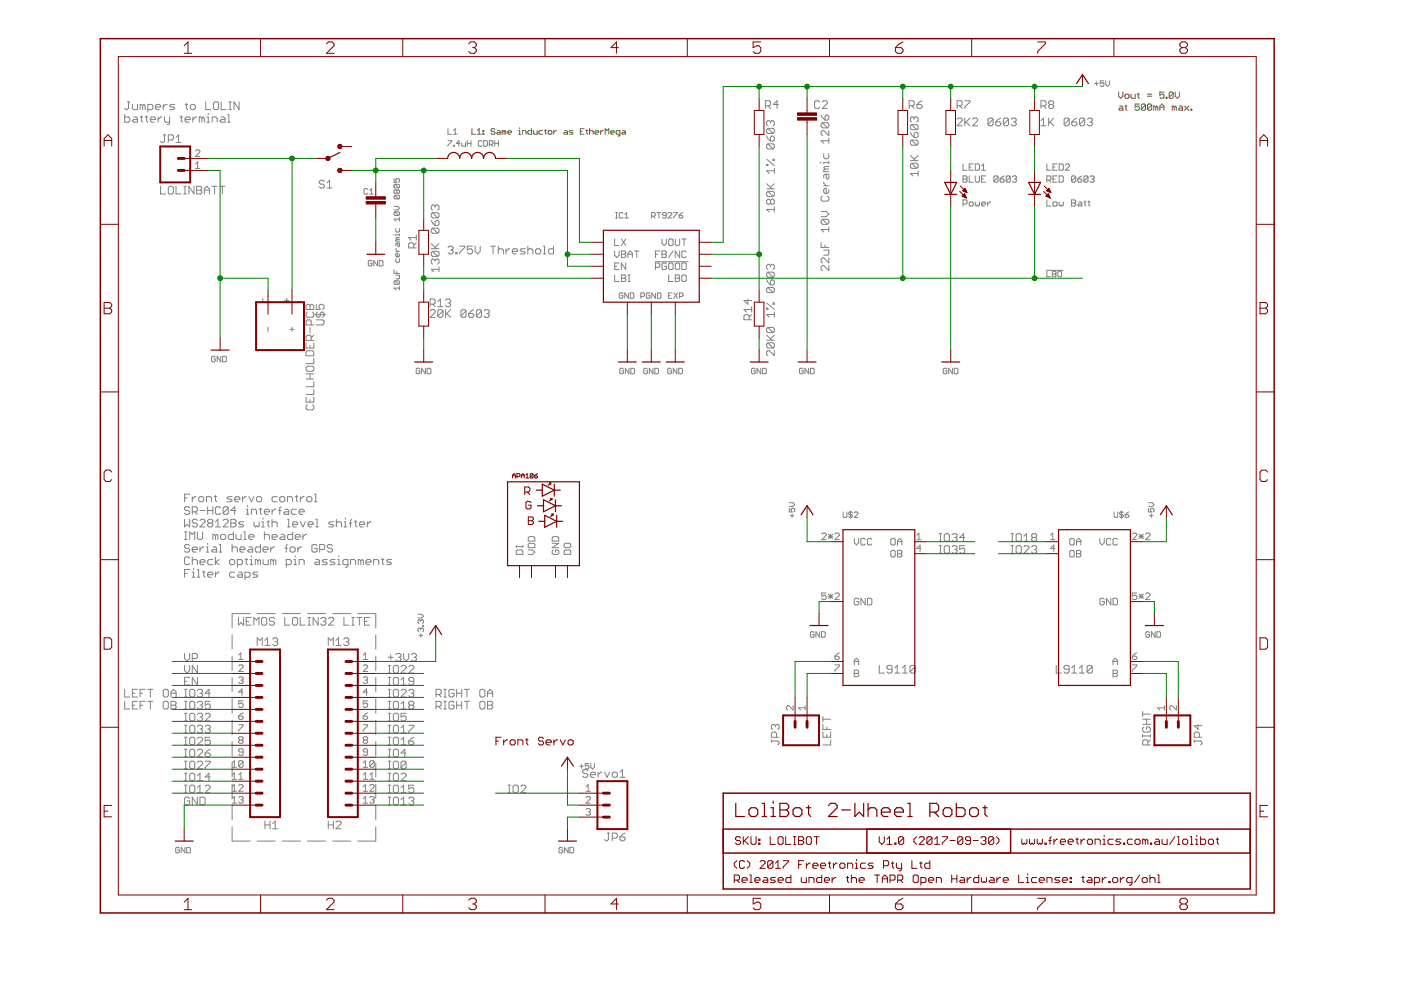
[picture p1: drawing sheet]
<svg xmlns="http://www.w3.org/2000/svg" width="297mm" height="210mm" viewBox="0 0 297 210" stroke-linecap="round" stroke-linejoin="round" font-family="sans-serif">
<g fill="none" stroke="#808000" stroke-width=".21">
<path d="M237.2 19.5v.9l.4 .4 .5-.4v-.9M238.7 20h.4l.3 .2v.4l-.3 .2h-.4l-.2-.2v-.4zM239.8 20v.6l.2 .2h.7v-.8M241.1 20h.5M241.3 19.7v.9l.3 .2M243.3 20h.9M246.8 19.5h-.9v.7l.5-.2 .4 .2v.4l-.2 .2h-.5l-.2-.2M248.8 19.7v.9l-.3 .2h-.4l-.2-.2M248.8 19.7l-.3-.2h-.4l-.2 .2v.9M248.8 19.7l-.9 .9M249.2 19.5v.9l.4 .4 .5-.4v-.9M100.1 27.3v1.2h.7"/>
<path d="M101.2 28.5h.8M101.2 27.7l.4-.4v1.2M102.4 28.3h.2v.2h-.2zM102.4 27.7h.2v.2h-.2zM104.9 27.5l-.2-.2h-.4l-.2 .4 .2 .2h.4l.2 .4-.2 .2h-.4l-.2-.2M105.5 27.7h.4l.2 .2v.6h-.6l-.2-.2 .2-.2h.6M106.9 27.9l-.4-.2v.8M106.9 27.9v.6M106.9 27.9l.2-.2 .2 .2v.6M107.7 28.1h.7l-.2-.4h-.4l-.1 .2v.4l.1 .2h.4M110 28.5h.4M110 27.7h.2v.8"/>
<path d="M110.2 27.1v.2M110.8 28.5v-.8h.6l.1 .2v.6M112.7 27.3v1.2h-.6l-.2-.2v-.4l.2-.2h.6M113.1 27.7v.6l.2 .2h.6v-.8M115.1 27.7h-.6l-.2 .2v.4l.2 .2h.6M115.4 27.7h.4M115.6 27.5v.8l.2 .2M116.4 27.7h.4l.2 .2v.4l-.2 .2h-.4l-.2-.2v-.4zM117.4 27.7v.8M118 27.7h-.2l-.4 .4M119.7 27.7h.4l.2 .2v.6h-.6l-.2-.2 .2-.2h.6M121.5 27.7h-.6l-.2 .2 .2 .2h.4l.2 .2-.2 .2h-.6"/>
<path d="M123 27.9h.4M123.8 27.3h-.8v1.2h.8M124.2 27.7h.4M124.4 27.5v.8l.2 .2M125 27.9l.2-.2h.4l.2 .2v.6M125 27.3v1.2M126.2 28.1h.7l-.2-.4h-.4l-.1 .2v.4l.1 .2h.4M127.3 27.7v.8M127.9 27.7l-.6 .4M128.3 28.5v-1.2l.4 .4 .4-.4v1.2M129.5 28.1h.8l-.3-.4h-.3l-.2 .2v.4l.2 .2h.3M131.4 28.5h-.6l-.2-.2v-.4l.2-.2h.6v1l-.4 .2"/>
<path d="M132 27.7h.4l.2 .2v.6h-.6l-.2-.2 .2-.2h.6M237.4 22.5h.4l.3 .2v.7h-.7l-.2-.2 .2-.3h.7M238.5 22.5h.4M238.7 22.3v.9l.2 .2M241.6 22.1h-.9v.6l.6-.2 .3 .2v.5l-.3 .2h-.4l-.2-.2M242.9 22.3v.9l-.3 .2h-.4l-.2-.2M242.9 22.3l-.3-.2h-.4l-.2 .2v.9M242.9 22.3l-.9 .9M243.3 20.4h.9M244.2 22.3v.9l-.3 .2h-.4l-.2-.2M244.2 22.3l-.3-.2h-.4l-.2 .2v.9M244.2 22.3l-.9 .9"/>
<path d="M245 22.7l-.4-.2v.9M245 22.7v.7M245 22.7l.3-.2 .2 .2v.7M245.9 23.4v-.9l.5-.4 .4 .4v.9M245.9 22.7h.9M247.2 20.6h.2v.2h-.2zM249 22.7l-.5-.2v.9M249 22.7v.7M249 22.7l.2-.2 .2 .2v.7M250.1 22.5h.4l.2 .2v.7h-.6l-.3-.2 .3-.3h.6M251.1 22.5l.9 .9M252 22.5l-.9 .9"/>
<path d="M252.5 23.2h.2v.2h-.2z"/>
</g>
<g fill="none" stroke="#808080" stroke-width=".21">
<path d="M232.1 17.7h.8M232.5 17.3v.8M234 17.1h-.7v.6l.4-.2 .3 .2v.4l-.2 .2h-.3l-.2-.2M234.4 17.1v.8l.4 .4 .4-.4v-.8M26.4 24.3v1.6h.8l.3-.3v-.5l-.3-.3h-.8M27 21.6h.5M27.2 21.6v1.4l-.2 .2h-.3l-.3-.2M28.1 22.1v.9l.2 .2h.8v-1.1M28.3 24.8h.6l.2 .3v.8h-.8l-.2-.3 .2-.2h.8M29.7 24.8h.5M30 24.5v1.1l.2 .3M30.2 22.4l-.2-.3h-.3v1.1"/>
<path d="M30.2 22.4v.8M30.2 22.4l.3-.3 .3 .3v.8M30.8 24.8h.5M31.1 24.5v1.1l.2 .3M31.3 23.2h.9l.2-.2v-.6l-.2-.3h-.9v1.7M31.9 25.4h1.1v-.3l-.3-.3h-.5l-.3 .3v.5l.3 .3h.5M33 22.7h1.1v-.3l-.3-.3h-.5l-.3 .3v.6l.3 .2h.5M33.5 24.8v1.1M34 39.5v1.6h1.1M34.3 24.8h-.2l-.6 .6M34.6 28.6h.5M34.6 22.1v1.1"/>
<path d="M34.9 28.6v1.4l-.3 .2h-.3l-.3-.2M34.9 24.8v.8l.3 .3h.8M35.4 22.1h-.2l-.6 .6M35.7 29.7h.8l.3-.3v-.5l-.3-.3h-.8v1.6M36 39.5h.5l.3 .3v1.1l-.3 .2h-.5l-.3-.2v-1.1zM36 24.8v1.4l-.3 .2h-.3M37.1 22.1h-.9l-.2 .3 .2 .3h.6l.3 .3-.3 .2h-.8M37.3 39.5v1.6h1.1M37.3 30.2h1.1M37.3 29.1l.6-.5v1.6M38.2 24.8h.5M38.4 24.5v1.1l.3 .3"/>
<path d="M38.9 39.5h.6M39.2 39.5v1.6M39.2 22.1h.6M39.2 25.4h1.1v-.3l-.2-.3h-.6l-.3 .3v.5l.3 .3h.6M39.5 21.9v1.1l.3 .2M40.3 22.4l.3-.3h.5l.3 .3v.6l-.3 .2h-.5l-.3-.2zM40.9 24.8v1.1M41.1 39.5v1.6l-1.1-1.6v1.6M41.4 34.8l.5-.5v1.4M41.4 35.7h1M41.4 32l.3-.2h.4l.3 .2v.2l-1 1h1M41.7 39.5h.8l.3 .3v.2l-.3 .3 .3 .3v.3l-.3 .2h-.8z"/>
<path d="M41.7 24.8h-.3l-.5 .6M42.8 25.1l-.3-.3h-.3v1.1M42.8 25.1v.8M42.8 25.1l.3-.3 .2 .3v.8M43.6 21.6v1.6h1.1M43.9 25.9h.5M43.9 24.8h.3v1.1M44.2 24v.3M45 39.5h1M45 25.9v-1.1h.8l.3 .3v.8M45.3 21.9l.2-.3h.6l.2 .3v1.1l-.2 .2h-.6l-.2-.2zM45.5 39.5v1.6"/>
<path d="M46.6 39.5h1.1M46.9 21.6v1.6h1.1M46.9 24.8h.5l.3 .3v.8h-.8l-.3-.3 .3-.2h.8M47.1 39.5v1.6M48.3 25.9h.5M48.3 24.3h.2v1.6M48.5 23.2h.6M48.5 21.6h.6M48.8 21.6v1.6M50.7 21.6v1.6l-1.1-1.6v1.6M68.8 38.5l-.3-.3h-.5l-.3 .3v.3l.3 .3h.5l.3 .2v.3l-.3 .3h-.5l-.3-.3M69.3 39.9h1.1"/>
<path d="M69.3 38.8l.6-.6v1.7M83.5 37.9v.8h.6l-.2-.4 .2-.4h.4l.2 .2v.4l-.2 .2M83.7 39.1h.8l.2 .2v.3l-.2 .2M83.7 39.1l-.2 .2v.3l.2 .2h.8M83.7 39.1l.8 .7M95 29.8h.8v.2l-.8 .8v.2M95 27.3v1.2h.8M96.1 30.8h.2v.2h-.2zM96.1 28.5h.8M96.1 27.7l.4-.4v1.2M97.5 30.4h-.8l.6-.6v1.2M97.9 30.2v.6l.2 .2h.6v-.8"/>
<path d="M99.1 29.8v1.2M99.1 30.4h.7M99.8 29.8v1.2M102.2 30l-.2-.2h-.4l-.2 .2v.8l.2 .2h.4l.2-.2M102.6 29.8h.5l.3 .2v.8l-.3 .2h-.5zM103.7 30.6h.6l.2-.2v-.4l-.2-.2h-.6v1.2M104.1 30.6l.4 .4M104.9 30.4h.8M104.9 29.8v1.2M105.7 29.8v1.2M162.3 22.4h.8l.3-.2v-.6l-.3-.2h-.8v1.6M162.5 34.9h.3v.2h-.3z"/>
<path d="M162.5 38.9l1.1 1.1M162.5 33.8l1.7 1.3M162.5 28.9l.3 .5 .6 .5M162.8 30.5h1.1l.3 .3v.5l-.3 .3M162.8 27.2h1.1l.3 .3v.5l-.3 .3M162.8 27.2l-.3 .3v.5l.3 .3h1.1M162.8 30.5l-.3 .3v.5l.3 .3h1.1M162.8 30.5l1.1 1.1M162.8 27.2l1.1 1.1M162.8 22.4l.6 .6M163.4 25.8l.2-.2h.3l.3 .2v.6l-.3 .3M163.4 25.8l-.3-.2h-.3l-.3 .2v.6l.3 .3"/>
<path d="M163.4 25.8v.3M163.6 28.9h.3l.3 .2v.6l-.3 .2h-.5v-.8zM163.9 33.8h.3v.2h-.3zM164.2 35.7v1.1M164.2 38.9l-.8 .9M164.2 36.2h-1.7l.6 .6M165 22.2h-1.1l.8-.8v1.6M173.8 21.6l-.3-.2h-.5l-.3 .2v1.1l.3 .3h.5l.3-.3M173.8 34.5h.3M174.1 24.4l.3 .5 .5 .6M174.3 21.6l.3-.2h.6l.2 .2v.3l-1.1 1.1h1.1M174.4 26h1.1l.2 .3v.5l-.2 .3"/>
<path d="M174.4 26l-.3 .3v.5l.3 .3h1.1M174.4 26l1.1 1.1M174.6 32.6v.8l.3 .3h.6l.2-.3v-.8M174.6 38.6v.2l.6 .6M174.6 39.4h1.1M174.9 35.8l-.3 .3v.3h1.1M174.9 35.8h.8M175.2 24.4h.3l.2 .3v.5l-.2 .3h-.6v-.8zM175.2 36.9v.8l.3 .3 .2-.3v-.8h-.8l-.3 .3v.5M175.7 27.7v1l-1.1-1h-.2l-.3 .2v.6l.3 .2M175.7 29.3v1.1M175.7 34.2v.5"/>
<path d="M175.7 34.5h-1.1v.2M175.7 35.3h-.8l-.3 .3 .3 .2M175.7 29.8h-1.6l.5 .6M192.8 22.4h.8l.2-.2v-.6l-.2-.2h-.8v1.6M193 34.1h1.6M193 33l1.1 1.1M193 28.1l.8 1M193.3 29.7l-.3 .3v.5l.3 .3h1.1M193.3 26.4h1.1l.2 .3v.5l-.2 .3M193.3 29.7h1.1l.2 .3v.5l-.2 .3M193.3 34.6h1.1l.2 .3v.5l-.2 .3M193.3 34.6l-.3 .3v.5l.3 .3h1.1"/>
<path d="M193.3 26.4l-.3 .3v.5l.3 .3h1.1M193.3 34.6l1.1 1.1M193.3 29.7l1.1 1.1M193.3 26.4l1.1 1.1M193.3 22.4l.5 .6M193.8 25.1l-.2-.3h-.3l-.3 .3v.5l.3 .3M193.8 25.1l.3-.3h.3l.2 .3v.5l-.2 .3M193.8 28.3l.3-.2h.3l.2 .2v.6l-.2 .2h-.6zM193.8 25.1v.2M194.4 22.2h.8l.3 .2v.3l-.3 .3h-.5l-.3-.3zM194.6 36.8h-1.6l.6 .5M194.6 36.2v1.1"/>
<path d="M194.6 33l-.8 .8M195.5 21.4l-1.1 .8M202.9 25.3l.3-.3h.5l.3 .3v.3l-1.1 1.1h1.1M202.9 22.4h.8l.3-.2v-.6l-.3-.2h-.8v1.6M203.5 22.4l.5 .6M204.2 34.8v1.3h.8M204.2 37.3h.6l.2 .2-.2 .5 .2 .4-.2 .2h-.6zM204.2 38h.6M204.6 21.4h1v.2l-1 1.1v.3M204.6 25v1.7M204.8 25.8l.8 .9M205.5 37.3v1.3h.9"/>
<path d="M205.5 35.4h.4M205.6 25l-1 1.1M206.2 25.3l.3-.3h.5l.3 .3v.3l-1.1 1.1h1.1M206.4 34.8h-.9v1.3h.9M206.8 34.8h.7l.2 .2v.9l-.2 .2h-.7zM206.8 37.3v1.1l.2 .2h.5l.2-.2v-1.1M208.1 38h.4M208.1 36.1h.9M208.1 35.2l.4-.4v1.3M209 37.3h-.9v1.3h.9M210.5 25.3v1.1l-.2 .3h-.6l-.2-.3M210.5 25.3l-.2-.3h-.6l-.2 .3v1.1"/>
<path d="M210.5 25.3l-1 1.1M211.1 25.8h.8l.3 .3v.3l-.3 .3h-.5l-.3-.3zM211.6 37.5v.9l-.2 .2h-.5l-.2-.2M211.6 37.5l-.2-.2h-.5l-.2 .2v.9M211.6 37.5l-.9 .9M212 38h.7l.2 .4-.2 .2h-.5l-.2-.2zM212.2 25l-.6 .3-.5 .5M212.9 37.3l-.9 .7M213.8 25.3v1.1l-.2 .3h-.6l-.3-.3M213.8 25.3l-.2-.3h-.6l-.3 .3v1.1M213.8 25.3l-1.1 1.1M214.2 37.5l-.2-.2h-.4l-.3 .2v.9"/>
<path d="M214.2 37.5v.9l-.2 .2h-.4l-.3-.2M214.2 37.5l-.9 .9M214.4 25.3l.3-.3h.5l.3 .3v.3l-.3 .2M214.7 37.5l.2-.2h.4l.2 .2-.2 .5M214.9 25.8h.3M215.1 38h.2M215.2 25.8l.3 .3v.3l-.3 .3h-.5l-.3-.3M215.3 38l.2 .2-.2 .4h-.4l-.2-.2M220.7 25.6l.5-.6v1.7M220.7 26.7h1.1M220.7 22.4h.8l.3-.2v-.6l-.3-.2h-.8v1.6M221.2 22.4l.6 .6"/>
<path d="M222 34.8v1.3h.8M222 38.2h.6l.2-.2v-.5l-.2-.2h-.6v1.3M222.3 25v1.7M222.4 38.2l.4 .4M222.6 22.2h.5M222.6 22.2l-.3-.3v-.3l.3-.2h.5l.3 .2v.3l-.3 .3M222.6 22.2l-.3 .2v.3l.3 .3h.5l.3-.3v-.3l-.3-.2M222.6 25.8l.8 .9M223.2 38h.5M223.2 35.4h.5M223.4 25l-1.1 1.1M224.1 34.8h-.9v1.3h.9"/>
<path d="M224.1 37.3h-.9v1.3h.9M224.6 34.8h.6l.2 .2v.9l-.2 .2h-.6zM224.6 37.3h.6l.2 .2v.9l-.2 .2h-.6zM225.9 35l.2-.2h.4l.3 .2v.2l-.9 .9h.9M226.7 25.3v1.1l-.3 .3h-.5l-.3-.3M226.7 25.3l-.3-.3h-.5l-.3 .3v1.1M226.7 25.3l-1.1 1.1M227.2 25.8h.8l.3 .3v.3l-.3 .3h-.5l-.3-.3zM228.1 37.5l-.3-.2h-.4l-.2 .2v.9M228.1 37.5v.9l-.3 .2h-.4l-.2-.2M228.1 37.5l-.9 .9M228.3 25l-.5 .3-.6 .5"/>
<path d="M228.5 38h.7l.2 .4-.2 .2h-.5l-.2-.2zM229.4 37.3l-.9 .7M230 25.3v1.1l-.3 .3h-.5l-.3-.3M230 25.3l-.3-.3h-.5l-.3 .3v1.1M230 25.3l-1.1 1.1M230.5 25.3l.3-.3h.5l.3 .3v.3l-.3 .2M230.7 37.5l-.2-.2h-.5l-.2 .2v.9M230.7 37.5v.9l-.2 .2h-.5l-.2-.2M230.7 37.5l-.9 .9M231.1 25.8h.2M231.1 37.5l.2-.2h.5l.2 .2-.2 .5M231.3 25.8l.3 .3v.3l-.3 .3h-.5l-.3-.3"/>
<path d="M231.5 38h.3M231.8 38l.2 .2-.2 .4h-.5l-.2-.2M38.9 41.1h.6M41.7 40.3h.8M43.3 41.1v-1.1l.6-.5 .5 .5v1.1M43.3 40.3h1.1M78 40.2l-.2-.2h-.4l-.2 .2v.8l.2 .2h.4l.2-.2M78.4 41.2h.7M78.4 40.4l.4-.4v1.2M78.9 55.4l-.2-.2h-.4l-.2 .2v.8l.2 .2h.4l.2-.2v-.4h-.4M80 55.2v1.2l-.8-1.2v1.2M80.4 55.2h.6l.2 .2v.8l-.2 .2h-.6z"/>
<path d="M83.4 49.8h.1M83.5 57.2v.8h1.2M83.5 43.8h.8l.4 .3-.4 .4h-.8M83.7 41.4h.8l.2 .2v.4l-.2 .2M83.7 44.9h.8l.2 .2v.4l-.2 .2M83.7 59.5h.8l.2 .2v.4l-.2 .2M83.7 59.5l-.2 .2v.4l.2 .2h.8M83.7 41.4l-.2 .2v.4l.2 .2h.8M83.7 44.9l-.2 .2v.4l.2 .2h.8M83.7 59.5l.8 .8M83.7 44.9l.8 .8M83.7 41.4l.8 .8"/>
<path d="M83.9 53.3h.8M83.9 48.4v.6l.2 .2h.4l.2-.2v-.6M83.9 54.8v.6l.2 .2h.4l.2-.2v-.6M83.9 58.4h.8v.5l-.2 .2h-.6M83.9 52.7v.2l.4 .4M84.1 40.4l.2-.2 .4 .2v.4l-.2 .2-.4-.2M84.1 40.4l-.2-.2-.4 .2v.4l.2 .2 .4-.2M84.1 40.4v.4M84.1 57.6v.4M84.1 50.8l-.2 .3h.8M84.1 50.8h.6M84.3 51.5v.6l.2 .2 .2-.2v-.6h-.6l-.2 .2v.4"/>
<path d="M84.7 46.1v.8M84.7 49.6v.4M84.7 53.9v.4l-.2 .2h-.4l-.2-.2v-.4l.4-.2v.8M84.7 49.8h-.8v.2M84.7 50.4h-.6l-.2 .2 .2 .2M84.7 46.5h-1.2l.4 .4M87.7 52.6v-.8l-.2-.3h-.6l-.3 .3v.8h1.7M88.3 50.4h-1.7l.6 .5M88.3 49.8v1.1M88.3 51.5l-.6 .5M91.4 52.7h1.7M91.4 51.6l1.1 1.1"/>
<path d="M91.4 46.7l.3 .6 .5 .5M91.7 45.1l-.3 .3v.5l.3 .3h1.1M91.7 45.1h1.1l.3 .3v.5l-.3 .3M91.7 48.4h1.1l.3 .2v.6l-.3 .2M91.7 53.3h1.1l.3 .3v.5l-.3 .3M91.7 48.4l-.3 .2v.6l.3 .2h1.1M91.7 53.3l-.3 .3v.5l.3 .3h1.1M91.7 53.3l1.1 1.1M91.7 48.4l1.1 1M91.7 45.1l1.1 1.1M92.2 55.2l.3-.3h.3l.3 .3v.5l-.3 .3M92.2 43.7l.3-.2h.3l.3 .2v.6l-.3 .3"/>
<path d="M92.2 47l.3-.3h.3l.3 .3v.5l-.3 .3h-.6zM92.2 55.2l-.2-.3h-.3l-.3 .3v.5l.3 .3M92.2 43.7l-.2-.2h-.3l-.3 .2v.6l.3 .3M92.2 43.7v.3M92.2 55.2v.3M93.1 57.1h-1.7l.6 .5M93.1 56.6v1M93.1 51.6l-.9 .9M95 52.5l.3-.3h.5l.3 .3v.2l-.3 .3M95.5 53h.3M95.8 53l.3 .3v.3l-.3 .2h-.5l-.3-.2M96.6 53.6h.3v.2h-.3z"/>
<path d="M97.5 52.2h1v.3l-1 1.1v.2M100.2 52.2h-1.1v.8l.5-.3h.3l.3 .3v.6l-.3 .2h-.5l-.3-.2M100.7 52.2v1.1l.6 .5 .5-.5v-1.1M104 52.2h1.1M104.5 52.2v1.6M105.6 53l.3-.3h.5l.3 .3v.8M105.6 52.2v1.6M107.3 52.7v1.1M108.1 52.7h-.3l-.5 .6M108.6 53.3h1.1v-.3l-.2-.3h-.6l-.3 .3v.6l.3 .2h.6M111.4 52.7h-.9l-.2 .3 .2 .3h.6l.3 .3-.3 .2h-.8M111.9 53l.3-.3h.5l.3 .3v.8"/>
<path d="M111.9 52.2v1.6M113.5 53l.3-.3h.6l.2 .3v.6l-.2 .2h-.6l-.3-.2zM115.2 52.2h.2v1.6M115.2 53.8h.5M117.3 52.2v1.6h-.8l-.2-.2v-.6l.2-.3h.8M130.3 50.7v1.4h1M130.3 53.2v.9l.5 .5 .5-.5v-.9M130.3 58.3v1.4h1M130.3 56.5h.5M130.5 45.1h.4M130.5 46.2h.4M130.7 45.1v1.1"/>
<path d="M131.3 55.8h-1v1.3h1M131.7 53.2h.7l.3 .2-.3 .5 .3 .5-.3 .2h-.7zM131.7 58.3h.7l.3 .2-.3 .5 .3 .5-.3 .2h-.7zM131.7 53.9h.7M131.7 59h.7M131.7 50.7l1 1.4M132.1 45.3l-.2-.2h-.4l-.2 .2v.7l.2 .2h.4l.2-.2M132.5 46.2h.7M132.5 45.5l.4-.4v1.1M132.7 55.8v1.3l-1-1.3v1.3M132.7 50.7l-1 1.4M133.1 53.9h1"/>
<path d="M133.1 59.7h.5M133.1 58.3h.5M133.1 54.6v-.9l.5-.5 .5 .5v.9M133.4 58.3v1.4M134.5 53.2h1M135 53.2v1.4M138.1 45.8h.6l.2-.1v-.4l-.2-.2h-.6v1.1M138.5 45.8l.4 .4M138.9 55.5h7M139 56.7h.7l.2-.2v-.5l-.2-.2h-.7v1.3M139 53.9h.4M139.3 45.1h.8"/>
<path d="M139.7 45.1v1.1M139.9 53.2h-.9v1.4M140.4 50.7v.9l.4 .5 .5-.5v-.9M140.4 53.2h.7l.2 .2-.2 .5 .2 .5-.2 .2h-.7zM140.4 53.9h.7M141.3 45.7h-.6l-.2-.2 .2-.4h.4l.2 .2v.7l-.2 .2h-.4l-.2-.2M141.3 56l-.2-.2h-.5l-.2 .2v.9l.2 .2h.5l.2-.2v-.4h-.5M141.6 45.3l.2-.2h.4l.2 .2v.2l-.8 .7h.8M141.8 58.3v1.4h.9M142 50.7h.5l.2 .2v.9l-.2 .3h-.5l-.2-.3v-.9zM142 55.8h.5l.2 .2v.9l-.2 .2h-.5l-.2-.2v-.9zM142.7 53.2l-.9 1.4"/>
<path d="M142.8 45.1h.8v.2l-.8 .7v.2M143.2 56l.2-.2h.5l.2 .2v.9l-.2 .2h-.5l-.2-.2zM143.2 50.7v1.1l.2 .3h.5l.2-.3v-1.1M143.2 58.3h.7l.2 .2-.2 .5 .2 .5-.2 .2h-.7zM143.2 59h.7M144 45.7h.6l.2 .3-.2 .2h-.4l-.2-.2zM144.1 53.2v1.4l-.9-1.4v1.4M144.6 58.5l.2-.2h.5l.2 .2v1l-.2 .2h-.5l-.2-.2zM144.6 55.8h.7l.2 .2v.9l-.2 .2h-.7zM144.6 50.7h.9M144.8 45.1l-.8 .6M145 50.7v1.4"/>
<path d="M145.5 53.4l-.2-.2h-.5l-.2 .2v1l.2 .2h.5l.2-.2M162.5 59.3l.9 1.1M162.5 40h1.7M162.8 40.6h1.1l.3 .3v.5l-.3 .3M162.8 57.7h1.1l.3 .3v.5l-.3 .3M162.8 40.6l-.3 .3v.5l.3 .3h1.1M162.8 57.7l-.3 .3v.5l.3 .3h1.1M162.8 57.7l1.1 1.1M162.8 40.6l1.1 1.1M163.4 42.5l.2-.3h.3l.3 .3v.5l-.3 .3h-.3l-.2-.3M163.4 56.3l.2-.3h.3l.3 .3v.6l-.3 .2M163.4 42.5l-.3-.3h-.3l-.3 .3v.5l.3 .3h.3l.3-.3"/>
<path d="M163.4 56.3l-.3-.3h-.3l-.3 .3v.6l.3 .2M163.4 42.5v.5M163.4 56.3v.3M163.6 59.3h.3l.3 .3v.5l-.3 .3h-.5v-.8zM164.2 43.9v1M164.2 44.4h-1.7l.6 .5M174.1 51.4v1.1h1.6M174.1 44.9h1.1l.5 .5-.5 .5h-1.1M174.4 46.5h1.1l.2 .3v.5l-.2 .3M174.4 41.6l-.3 .2v.6l.3 .3h1.1l.2-.3v-.6l-.2-.2M174.4 46.5l-.3 .3v.5l.3 .3h1.1M174.4 46.5l1.1 1.1"/>
<path d="M174.6 53h1.1v.8l-.2 .3h-.9M174.9 51.9v.6M175.7 40.2v.5l-.2 .3h-.6l-.3-.3v-.5l.3-.3h.3v1.1M175.7 48.1v1.1M175.7 54.7v1.1l-1.1-1.1h-.2l-.3 .2v.6l.3 .3M175.7 56.3v1.1l-1.1-1.1h-.2l-.3 .3v.5l.3 .3M175.7 48.7h-1.6l.5 .5M204.2 43.3h.6l.2-.3v-.4l-.2-.2h-.6v1.3M205.5 43l.2-.2h.4l.3 .2v.5l-.3 .2h-.4l-.2-.2zM206.8 42.8v.7l.2 .2 .2-.2 .3 .2 .2-.2v-.7M208.1 43.3h.9v-.3l-.3-.2h-.4l-.2 .2v.5l.2 .2h.4M209.4 42.8v.9"/>
<path d="M210.1 42.8h-.3l-.4 .5M221.9 57.3h3.5M222 42.4v1.3h.8M222 57.5v1.2h.7M223.1 57.5h.6l.2 .2-.2 .4 .2 .4-.2 .2h-.6zM223.1 58.1h.6M223.2 43l.3-.2h.4l.2 .2v.5l-.2 .2h-.4l-.3-.2zM224.3 57.7l.2-.2h.4l.2 .2v.8l-.2 .2h-.4l-.2-.2zM224.6 42.8v.7l.2 .2 .2-.2 .2 .2 .2-.2v-.7M227.2 42.4h.6l.3 .2v.2l-.3 .2 .3 .5-.3 .2h-.6zM227.2 43h.6M228.7 42.8h.5l.2 .2v.7h-.7l-.2-.2 .2-.2h.7"/>
<path d="M229.8 42.8h.5M230 42.6v.9l.3 .2M230.7 42.8h.4M230.9 42.6v.9l.2 .2M45.6 75.7l-.2-.2h-.3l-.2 .2v.8l.2 .2h.3l.2-.2v-.4h-.3M46.8 75.5v1.2l-.8-1.2v1.2M47.2 75.5h.6l.2 .2v.8l-.2 .2h-.6zM55.7 63.3v.9M56.8 69.3v1M60.3 63.7h1M60.8 63.3v.9M61.4 69.8h1"/>
<path d="M61.9 69.3v1M64.9 72.7v1.1h1.6v-1.1M64.9 64.8l.3-.3h.2l.3 .3 .3-.3h.3l.2 .3v.8h-1.6zM64.9 77.9l.3-.3h1.1l.2 .3v.5l-.2 .3h-1.1l-.3-.3zM64.9 74.6l.3-.2h1.1l.2 .2v.8h-1.6zM64.9 79.3h1.6M65.2 66.2l-.3 .2v.6l.3 .3h1.1l.2-.3v-.6l-.2-.2M65.7 64.8v.8M65.7 69.4v1.1M65.7 73.3v.5M65.7 79.3v1M66 68.9v-.8l-.3-.3h-.5l-.3 .3v.8h1.6"/>
<path d="M66 72.2v-.8l-.3-.3h-.5l-.3 .3v.8h1.6M66.5 76v1.1h-1.6M66.5 71.1l-.5 .5M66.8 66.7h2.2M67.1 64.5v1.1h.8l-.3-.5v-.3l.3-.3h.5l.3 .3v.6l-.3 .2M67.1 67.8h1.3l.3 .3v.5l-.3 .3h-1.3M67.3 66.2l-.2 .2v.6l.2 .3h.3l.3-.3v-.6l.2-.2h.3l.3 .2v.6l-.3 .3M84.7 61.1h-1.2l.4 .4M84.7 60.7v.8M89 78.3l-.2-.2h-.4l-.2 .2v.8l.2 .1h.4l.2-.1v-.4h-.4M90.2 78.1v1.1l-.8-1.1v1.1M90.6 78.1h.6l.2 .2v.8l-.2 .1h-.6z"/>
<path d="M91.2 64.5h.8l.3-.3v-.5l-.3-.3h-.8v1.6M91.2 65.9l.3-.2h.5l.3 .2v.3l-1.1 1.1h1.1M91.7 64.5l.6 .5M92.8 63.9l.6-.5v1.6M92.8 65h1.1M93.9 65.9v1.1l-.3 .3h-.5l-.3-.3M93.9 65.9l-.3-.2h-.5l-.3 .2v1.1M93.9 65.9l-1.1 1.1M94.5 63.7l.2-.3h.6l.2 .3v.2l-.2 .3M94.5 65.7v1.6M94.7 66.5l.8 .8M95 64.2h.3"/>
<path d="M95.3 64.2l.2 .3v.2l-.2 .3h-.6l-.2-.3M95.5 65.7l-1 1M98.8 65.9v1.1l-.2 .3h-.6l-.3-.3M98.8 65.9l-.2-.2h-.6l-.3 .2v1.1M98.8 65.9l-1.1 1.1M99.4 66.5h.8l.3 .2v.3l-.3 .3h-.6l-.2-.3zM100.5 65.7l-.6 .2-.5 .6M102.1 65.9v1.1l-.3 .3h-.5l-.3-.3M102.1 65.9l-.3-.2h-.5l-.3 .2v1.1M102.1 65.9l-1.1 1.1M102.6 65.9l.3-.2h.6l.2 .2v.3l-.2 .3M103.2 66.5h.3"/>
<path d="M103.5 66.5l.2 .2v.3l-.2 .3h-.6l-.3-.3M132.1 62.3l-.2-.2h-.4l-.2 .2v.8l.2 .1h.4l.2-.1v-.4h-.4M132.2 78.3l-.2-.2h-.4l-.2 .2v.8l.2 .1h.4l.2-.1v-.4h-.4M133.2 62.1v1.1l-.7-1.1v1.1M133.3 78.1v1.1l-.7-1.1v1.1M133.6 62.1h.6l.2 .2v.8l-.2 .1h-.6zM133.8 78.1h.5l.2 .2v.8l-.2 .1h-.5zM135.9 62.9h.5l.2-.2v-.4l-.2-.2h-.5v1.1M137.3 78.3l-.2-.2h-.4l-.2 .2v.8l.2 .1h.4l.2-.1v-.4h-.4M137.8 62.3l-.2-.2h-.4l-.2 .2v.8l.2 .1h.4l.2-.1v-.4h-.4M138.4 78.1v1.1l-.7-1.1v1.1M138.8 78.1h.6l.2 .2v.8l-.2 .1h-.6z"/>
<path d="M139 62.1v1.1l-.8-1.1v1.1M139.4 62.1h.6l.1 .2v.8l-.1 .1h-.6zM141.7 62.7h.4M142.3 78.3l-.1-.2h-.4l-.2 .2v.8l.2 .1h.4l.1-.1v-.4h-.3M142.5 62.1h-.8v1.1h.8M142.9 62.1l.7 1.1M143.5 78.1v1.1l-.8-1.1v1.1M143.6 62.1l-.7 1.1M143.9 78.1h.6l.2 .2v.8l-.2 .1h-.6zM144 62.9h.6l.2-.2v-.4l-.2-.2h-.6v1.1M158.6 63.4v1.1l-.9-.8h1.7M158.8 67.8v-.8l-.2-.3h-.6l-.3 .3v.8h1.7"/>
<path d="M159.4 65.6h-1.7l.6 .6M159.4 66.7l-.6 .5M159.4 65.1v1.1M160.1 78.3l-.2-.2h-.4l-.2 .2v.8l.2 .1h.4l.2-.1v-.4h-.4M161.3 78.1v1.1l-.8-1.1v1.1M161.7 78.1h.6l.2 .2v.8l-.2 .1h-.6zM162.5 65.3h.3v.3h-.3zM162.5 72.1h1.7M162.5 71.1l1.1 1M162.5 64.2l1.7 1.4M162.8 61h1.1l.3 .2v.6l-.3 .2M162.8 69.4h1.1l.3 .3v.5l-.3 .3"/>
<path d="M162.8 72.7h1.1l.3 .3v.5l-.3 .3M162.8 61l-.3 .2v.6l.3 .2h1.1M162.8 69.4l-.3 .3v.5l.3 .3h1.1M162.8 72.7l-.3 .3v.5l.3 .3h1.1M162.8 72.7l1.1 1.1M162.8 69.4l1.1 1.1M162.8 61l1.1 1M163.9 64.2h.3v.3h-.3zM164.2 66.1v1.1M164.2 74.3v1.1l-1.1-1.1h-.3l-.3 .3v.5l.3 .3M164.2 71.1l-.8 .8M164.2 66.7h-1.7l.6 .5"/>
<path d="M170.3 78.3l-.2-.2h-.4l-.2 .2v.8l.2 .1h.4l.2-.1v-.4h-.4M171.4 78.1v1.1l-.7-1.1v1.1M171.8 78.1h.6l.2 .2v.8l-.2 .1h-.6zM200.8 78.3l-.2-.2h-.4l-.2 .2v.8l.2 .1h.4l.2-.1v-.4h-.4M201.9 78.1v1.1l-.8-1.1v1.1M202.3 78.1h.6l.2 .2v.8l-.2 .1h-.6zM64.9 84.2v1.1h1.6v-1.1M64.9 80.3h1.6M65.2 85.8l-.3 .3v.5l.3 .3h1.1l.2-.3v-.5l-.2-.3M65.7 84.7v.6M66.5 80.9v1.1h-1.6M66.5 82.5v1.1h-1.6"/>
<path d="M39.1 110.1v1.6l.6-.5 .5 .5v-1.6M39.1 105.6h.6M39.1 114.4h.6M39.1 112.8h.6M39.4 112.8v1.6M40.2 104.8h-1.1v1.6M40.2 107.7l-.3-.3h-.5l-.3 .3v.3l.3 .2h.5l.3 .3v.3l-.3 .3h-.5l-.3-.3M40.2 115.7l-.3-.3h-.5l-.3 .3v.3l.3 .2h.5l.3 .3v.3l-.3 .3h-.5l-.3-.3M40.2 118.4l-.3-.3h-.5l-.3 .3v1.1l.3 .2h.5l.3-.2M40.2 114.4v-1.6l.6 .5 .5-.5v1.6M40.8 105.3v1.1M40.8 108.5h.8l.2-.3v-.5l-.2-.3h-.8v1.7"/>
<path d="M40.8 116.5h1v-.3l-.2-.2h-.6l-.2 .2v.6l.2 .3h.6M40.8 118.1v1.6M40.8 118.9l.2-.3h.6l.2 .3v.8M41.3 108.5l.5 .6M41.6 105.3h-.3l-.5 .6M41.8 110.4l-.2-.3h-.6l-.2 .3v.2l.2 .3h.6l.2 .3v.3l-.2 .2h-.6l-.2-.2M41.8 112.8v1.3l.3 .3h.6l.2-.3v-1.3M42.4 105.3h.5l.3 .3v.5l-.3 .3h-.5l-.3-.3v-.5zM42.4 108.2h1.1M42.4 110.4l.3-.3h.5l.3 .3v.2l-1.1 1.1h1.1M42.4 119.2h1.1v-.3l-.3-.3h-.5l-.3 .3v.6l.3 .2h.5M42.4 116v1.1"/>
<path d="M43.2 116h-.3l-.5 .5M43.8 106.4v-1.1h.8l.3 .3v.8M43.8 116h.2v1.1M43.8 117.1h.5M44 108.2h1.1M44 107.4v1.7M44 115.2v.2M44.3 110.9l-.3-.3v-.2l.3-.3h.6l.2 .3v.2l-.2 .3M44.3 110.9l-.3 .3v.3l.3 .2h.6l.2-.2v-.3l-.2-.3M44.3 110.9h.6M45.1 116h.6l.2 .2v.9h-.8l-.2-.3 .2-.3h.8M45.1 118.6h-.8l-.3 .3v.6l.3 .2h.8"/>
<path d="M45.1 107.4v1.7M45.4 105.3h.5M45.7 105v1.1l.2 .3M45.7 113.6v.8M45.7 118.1v1.6M45.7 113.6l-.3-.3h-.3v1.1M45.7 111.7h1.1M45.7 110.6l.5-.5v1.6M45.7 113.6l.2-.3 .3 .3v.8M46.5 115.4h.3v1.7M46.5 117.1h.5M46.5 118.6l-.8 .6 .8 .5"/>
<path d="M46.8 107.7l-.3-.3h-.5l-.3 .3v1.1l.3 .3h.5l.3-.3M46.8 113.6l.2-.3h.6l.3 .3v.5l-.3 .3h-.6l-.2-.3zM47.3 110.4l.3-.3h.5l.3 .3v.2l-1.1 1.1h1.1M48.4 107.7l-.3-.3h-.5l-.3 .3v1.1M48.4 107.7v1.1l-.3 .3h-.5l-.3-.3M48.4 107.7l-1.1 1.1M48.9 118.6h.6l.3 .3v.6l-.3 .2h-.6l-.2-.2v-.6zM48.9 110.1h.9l.2 .3v.2l-.2 .3 .2 .3v.3l-.2 .2h-.9zM48.9 110.9h.9M49.2 105.3h-.8l-.3 .3 .3 .3h.5l.3 .2-.3 .3h-.8M49.2 116.2l.3-.2h.5l.3 .2v.9M49.2 115.4v1.7"/>
<path d="M49.5 112.8v1.6h-.8l-.3-.3v-.5l.3-.3h.8M49.8 105.9h1v-.3l-.2-.3h-.6l-.2 .3v.5l.2 .3h.6M50 108.2h-1.1l.9-.8v1.7M50 113.3v.8l.3 .3h.8v-1.1M50.3 119.7h.8l.3-.2v-.6l-.3-.3h-.8v1.7M50.9 116.5h1v-.3l-.2-.2h-.6l-.2 .2v.6l.2 .3h.6M51.4 105.3v1.1M51.7 110.6h-.8l-.3 .3 .3 .3h.5l.3 .3-.3 .2h-.8M51.7 114.4h.5M51.7 112.8h.2v1.6M51.9 118.6h.6M52.2 105.3h-.3l-.5 .6"/>
<path d="M52.2 109.1h.6M52.2 108h.3v1.1M52.2 118.4v1.1l.3 .2M52.5 107.2v.2M52.8 105.3l.5 1.1 .5-1.1M52.8 113.9h1v-.3l-.2-.3h-.6l-.2 .3v.5l.2 .3h.6M52.8 116h.5l.3 .2v.9h-.8l-.3-.3 .3-.3h.8M53 118.6h.3v1.1M53 119.7h.6M53.3 109.1v-1.1h.8l.3 .2v.9M53.3 117.8v.3M53.8 110.6v.9l.3 .2 .3-.2 .3 .2 .2-.2v-.9"/>
<path d="M54.7 105.3h.5l.3 .3v.5l-.3 .3h-.5l-.3-.3v-.5zM54.7 118.9l.2-.3 .3 .3v.8M54.7 118.9l-.3-.3h-.3v1.1M54.7 118.9v.8M54.9 108h.6M55.2 107.7v1.1l.3 .3M55.2 115.4v1.7h-.8l-.3-.3v-.6l.3-.2h.8M55.5 111.7h.5M55.5 110.6h.3v1.1M55.8 109.8v.3M55.8 116.5h1.1v-.3l-.3-.2h-.6l-.2 .2v.6l.2 .3h.6M55.8 118.6v.9l.2 .2h.9v-1.1"/>
<path d="M56 108.5h1.1v-.3l-.2-.2h-.6l-.3 .2v.6l.3 .3h.6M56 112.8v1.6M56 113.6l.3-.3h.6l.2 .3v.8M56.6 110.6h.5M56.9 110.4v1.1l.2 .2M57.4 116v1.1M57.7 108v1.1M57.7 110.1v1.6M57.7 113.9h1.1v-.3l-.3-.3h-.5l-.3 .3v.5l.3 .3h.5M57.7 110.9l.3-.3h.5l.3 .3v.8M58 118.9l.2-.3 .3 .3v.8M58 118.9l-.3-.3h-.3v1.1"/>
<path d="M58 118.9v.8M58.2 116h-.2l-.6 .5M58.5 108h-.3l-.5 .5M58.8 105.3h-.8l-.3 .3v.5l.3 .3h.8M59 108.2h.6M59.6 105.3h.5l.3 .3v.5l-.3 .3h-.5l-.3-.3v-.5zM59.6 113.3h.5l.3 .3v.8h-.8l-.3-.3 .3-.2h.8M59.6 107.4l-.3 .3v1.4M60.4 108h.5l.3 .2v.9h-.8l-.3-.3 .3-.3h.8M60.4 116.2h.5M60.7 119.7h.8l.3-.2v-.6l-.3-.3h-.8v1.7M60.9 115.4l-.2 .3v1.4"/>
<path d="M61 106.4v-1.1h.8l.2 .3v.8M61 110.1h.2v1.6M61 111.7h.5M61.5 116.2l.3-.2h.5l.3 .2v.6l-.3 .3h-.5l-.3-.3zM62 112.8v1.6h-.8l-.2-.3v-.5l.2-.3h.8M62 111.2h1.1v-.3l-.3-.3h-.5l-.3 .3v.6l.3 .2h.5M62.3 118.6h.3v1.1M62.3 119.7h.6M62.6 105.3h.5M62.6 113.9h1.1v-.3l-.3-.3h-.5l-.3 .3v.5l.3 .3h.5M62.6 117.8v.3M62.8 108h-.8l-.2 .2v.6l.2 .3h.8"/>
<path d="M62.9 105v1.1l.2 .3M63.1 116v1.1M63.4 108.5h1.1v-.3l-.3-.2h-.5l-.3 .2v.6l.3 .3h.5M63.4 119.7v-1.1h.8l.3 .3v.8M63.7 105.3v1.1M63.7 110.6l.5 1.1 .6-1.1M63.9 116h-.2l-.6 .5M64.2 113.3v1.1M64.5 105.3h-.3l-.5 .6M65 113.3h-.2l-.6 .6M65.3 105.3h.5l.3 .3v.5l-.3 .3h-.5l-.3-.3v-.5zM65.3 111.2h1.1v-.3l-.3-.3h-.5l-.3 .3v.6l.3 .2h.5"/>
<path d="M66.7 104.8h.3v1.6M66.7 106.4h.5M67 110.1h.2v1.6M67 111.7h.5M67 118.6h.5l.3 .3v.8h-.8l-.3-.2 .3-.3h.8M67.2 115.7l-.2-.3h-.6l-.3 .3v1.1l.3 .3h.6l.2-.3v-.6h-.5M67.8 116.5h.8l.3-.3v-.5l-.3-.3h-.8v1.7M69.4 118.6h-.8l-.3 .3 .3 .3h.5l.3 .3-.3 .2h-.8M70.5 115.7l-.3-.3h-.5l-.3 .3v.3l.3 .2h.5l.3 .3v.3l-.3 .3h-.5l-.3-.3M70.8 110.6h-.8l-.3 .3 .3 .3h.5l.3 .3-.3 .2h-.8M71 118.6h-.8l-.2 .3 .2 .3h.6l.2 .3-.2 .2h-.8M71.3 110.9l.3-.3h.5l.3 .3v.8"/>
<path d="M71.3 110.1v1.6M71.6 119.7h.5M71.6 118.6h.3v1.1M71.9 117.8v.3M73 111.7h.5M73 110.6h.2v1.1M73.2 109.8v.3M73.8 119.7h-.8l-.3-.2v-.6l.3-.3h.8v1.4l-.3 .3h-.3M74 110.9h.6M74.3 119.7v-1.1h.8l.3 .3v.8M74.6 110.1l-.3 .3v1.3M75.1 110.6h.6"/>
<path d="M75.4 110.4v1.1l.3 .2M76.2 111.2h1.1v-.3l-.3-.3h-.5l-.3 .3v.6l.3 .2h.5M76.5 118.9l-.3-.3h-.3v1.1M76.5 118.9v.8M76.5 118.9l.3-.3 .2 .3v.8M77.6 119.2h1.1v-.3l-.3-.3h-.5l-.3 .3v.6l.3 .2h.5M77.9 110.6v1.1M78.7 110.6h-.3l-.5 .6M79.2 119.7v-1.1h.8l.3 .3v.8M80.9 118.6h.5M81.1 118.4v1.1l.3 .2M83 118.6h-.8l-.2 .3 .2 .3h.6l.2 .3-.2 .2h-.8"/>
<path d="M109.5 116.8l.2-.2h.9l.2 .2v.7h-1.3zM109.5 115.7v.4M109.5 115.9h1.3M110.8 115.7v.4M112 116.6h.9l.5 .5-.5 .4h-.9M112 115.4l.2-.2h1l.2 .2v.7h-1.4zM112 114l.2-.2h1l.2 .2v.7h-1.4zM117.1 115.2h1.4l-1.4 .9h1.4M117.1 114l.2-.2h.9l.3 .2v.7h-1.4zM117.3 116.6l-.2 .2v.5l.2 .2h.9l.3-.2v-.5l-.3-.2h-.4v.5M119.6 115.4l.2-.2h1l.2 .2v.5l-.2 .2h-1l-.2-.2zM119.8 116.6h1l.2 .2v.7h-1.4v-.7z"/>
<path d="M167.3 107.8v.7h.6l-.2-.3 .2-.4h.4l.2 .2v.4l-.2 .1M167.3 106.6h.8l.4 .4-.4 .4h-.8M167.5 109.3h.8M167.9 108.9v.8M174.2 113.3l.3-.3h.4l.3 .3v.2l-1 .9h1M175.6 113.3l1 .9M175.6 113.7h1M176.1 113.3v.9M176.6 113.3l-1 .9M177 113.3l.2-.3h.5l.2 .3v.2l-.9 .9h.9M178.8 108.5v1l.2 .2h.4l.2-.2v-1M180.3 108.4v1.5"/>
<path d="M180.7 108.8l-.2-.3h-.4l-.2 .4 .2 .2h.4l.2 .4-.2 .2h-.4l-.2-.2M181.1 108.8l.2-.3h.4l.2 .3v.1l-.8 .8h.8M181.1 114.2v.9l.5 .4 .5-.4v-.9M183.5 114.4l-.3-.2h-.4l-.3 .2v.9l.3 .2h.4l.3-.2M184.8 114.4l-.2-.2h-.5l-.2 .2v.9l.2 .2h.5l.2-.2M188.9 116.9l.2-.2h.5l.2 .2v1l-.2 .2h-.5l-.2-.2zM188.9 114.4l.2-.2h.5l.2 .2v.9l-.2 .2h-.5l-.2-.2zM190.3 116.7h.7l.2 .2-.2 .5 .2 .5-.2 .2h-.7zM190.3 115.5v-.9l.5-.4 .4 .4v.9M190.3 114.9h.9M190.3 117.4h.7M194.4 113.5l.4-.5v1.4"/>
<path d="M194.4 114.4h.9M195.3 116.3h-.9l.7-.7v1.4M199.1 117.3h.6M199.1 115.7h.6M199.1 114.8h.6M199.1 113.2h.6M199.4 113.2v1.6M199.4 115.7v1.6M200.2 116l.3-.3h.5l.3 .3v1.1l-.3 .2h-.5l-.3-.2zM200.2 113.4l.3-.2h.5l.3 .2v1.1l-.3 .3h-.5l-.3-.3zM201.8 116l.3-.3h.5l.3 .3v.2l-.3 .3M201.8 113.4l.3-.2h.5l.3 .2v.3l-.3 .3"/>
<path d="M202.4 116.5h.2M202.4 114h.2M202.6 114l.3 .2v.3l-.3 .3h-.5l-.3-.3M202.6 116.5l.3 .3v.3l-.3 .2h-.5l-.3-.2M204.6 115.7h-1.1v.8l.5-.3h.3l.3 .3v.6l-.3 .2h-.5l-.3-.2M204.6 114h-1.1l.8-.8v1.6M214.4 117.3h.5M214.4 115.7h.5M214.4 114.8h.5M214.4 113.2h.5M214.6 113.2v1.6M214.6 115.7v1.6"/>
<path d="M215.4 116l.3-.3h.6l.2 .3v1.1l-.2 .2h-.6l-.3-.2zM215.4 113.4l.3-.2h.6l.2 .2v1.1l-.2 .3h-.6l-.3-.3zM217.1 116l.2-.3h.6l.3 .3v.2l-1.1 1.1h1.1M217.1 114.8h1.1M217.1 113.7l.5-.5v1.6M218.7 116l.3-.3h.5l.3 .3v.2l-.3 .3M219 114l-.3 .2v.3l.3 .3h.5l.3-.3v-.3l-.3-.2M219 114l-.3-.3v-.3l.3-.2h.5l.3 .2v.3l-.3 .3M219 114h.5M219.3 116.5h.2M219.5 116.5l.3 .3v.3l-.3 .2h-.5l-.3-.2M222.7 114.4h1"/>
<path d="M222.7 113.5l.5-.5v1.4M223.7 116.3h-1l.7-.7v1.4M226.8 116.9l.3-.2h.4l.3 .2v1l-.3 .2h-.4l-.3-.2zM227.1 114.2h.4l.3 .2v.9l-.3 .2h-.4l-.3-.2v-.9zM228.2 116.7h.7l.3 .2-.3 .5 .3 .5-.3 .2h-.7zM228.2 114.9h1M228.2 117.4h.7M228.2 115.5v-.9l.5-.4 .5 .4v.9M233.2 114.2v.9l.5 .4 .4-.4v-.9M235.5 114.4l-.2-.2h-.5l-.2 .2v.9l.2 .2h.5l.2-.2M236.2 108.5v1l.2 .2h.4l.2-.2v-1M236.9 114.4l-.2-.2h-.5l-.2 .2v.9l.2 .2h.5l.2-.2"/>
<path d="M237.8 108.4v1.5M238.2 108.8l-.2-.3h-.4l-.2 .4 .2 .2h.4l.2 .4-.2 .2h-.4l-.2-.2M238.5 109.1h.6l.2 .4-.2 .2h-.4l-.2-.2zM239.3 108.5l-.8 .6M240.1 113.3l.2-.3h.5l.2 .3v.2l-.9 .9h.9M241.5 113.7h.9M241.5 113.3l.9 .9M242 113.3v.9M242.4 113.3l-.9 .9M242.9 113.3l.2-.3h.5l.2 .3v.2l-.9 .9h.9M243.5 107.8v.7h.6l-.2-.3 .2-.4h.4l.2 .2v.4l-.2 .1M243.5 106.6h.8l.4 .4-.4 .4h-.8"/>
<path d="M243.7 109.3h.8M244.1 108.9v.8M39.1 138.5v1.1l.6 .6 .5-.6v-1.1M39.1 121.6h.6M40.2 120.8h-1.1v1.6M40.8 139.6h.8l.2-.2v-.6l-.2-.3h-.8v1.7M40.8 121.3h.2v1.1M40.8 122.4h.5M41 120.5v.3M41.8 120.8h.3v1.6M41.8 122.4h.6M42.9 121.3h.6"/>
<path d="M43.2 121v1.1l.3 .3M44 121.9h1.1v-.3l-.2-.3h-.6l-.3 .3v.5l.3 .3h.6M45.7 121.3v1.1M46.5 121.3h-.3l-.5 .6M49.2 134.6v3M49.2 139.1v3.1M49.8 121.3h-.9l-.2 .3v.5l.2 .3h.9M50.5 130.9v1.6l.6-.5 .5 .5v-1.6M50.6 121.3h.5l.3 .3v.8h-.8l-.3-.3 .3-.2h.8M50.6 138.9l.5-.5v1.4M50.6 139.8h.9M51.9 122.4h.9l.2-.3v-.5l-.2-.3h-.9v1.6"/>
<path d="M52.2 131.7h.5M53 130.1h-3.8v3M53.3 130.9h-1.1v1.6h1.1M53.8 132.5v-1.6l.6 .6 .5-.6v1.6M54.5 130.1h3.9M54.5 136.9v-1.7l.6 .6 .5-.6v1.7M54.7 121.3h-.9l-.2 .3 .2 .3h.6l.3 .2-.3 .3h-.8M55.5 131.2l.2-.3h.6l.3 .3v1.1l-.3 .2h-.6l-.2-.2zM56.2 136.9h1.1M56.2 135.8l.5-.6v1.7M57.8 135.5l.3-.3h.5l.3 .3v.3l-.3 .3M58.2 131.2l-.3-.3h-.5l-.3 .3v.3l.3 .2h.5l.3 .3v.3l-.3 .2h-.5l-.3-.2"/>
<path d="M58.4 136.1h.2M58.6 136.1l.3 .2v.3l-.3 .3h-.5l-.3-.3M59.9 130.1h3.8M60.4 130.9v1.6h1.1M62.3 130.9h.5l.3 .3v1.1l-.3 .2h-.5l-.3-.2v-1.1zM63.6 130.9v1.6h1.1M65.2 130.1h3.8M65.3 130.9h.5M65.3 132.5h.5M65.6 130.9v1.6M67.5 130.9v1.6l-1.1-1.6v1.6M68 131.2l.3-.3h.5l.3 .3v.3l-.3 .2"/>
<path d="M68.6 131.7h.2M68.8 131.7l.3 .3v.3l-.3 .2h-.5l-.3-.2M69.6 136.9v-1.7l.5 .6 .6-.6v1.7M69.7 131.2l.2-.3h.6l.2 .3v.3l-1 1h1M70.5 130.1h3.9M71.2 135.8l.6-.6v1.7M71.2 136.9h1.1M72.9 135.5l.3-.3h.5l.3 .3v.3l-.3 .3M72.9 130.9v1.6h1.1M73.4 136.1h.3M73.7 136.1l.3 .2v.3l-.3 .3h-.5l-.3-.3M74.6 130.9h.5"/>
<path d="M74.6 132.5h.5M74.8 130.9v1.6M75.6 130.9h1.1M75.9 130.1h3.8v3M76.2 130.9v1.6M77 139.8h.9M77 138.9l.5-.5v1.4M77.3 131.7h.5M78.4 130.9h-1.1v1.6h1.1M79.7 134.6v3M79.7 139.1v3.1M82.3 139.4h1.1"/>
<path d="M82.8 138.8v1.1M83.9 138.8l.3-.3h.6l.2 .3v.3l-.2 .3M84.5 139.4h.3M84.8 139.4l.2 .2v.3l-.2 .3h-.6l-.3-.3M85.6 138.5v1.1l.5 .6 .6-.6v-1.1M87.2 138.8l.3-.3h.5l.3 .3v.3l-.3 .3M87.8 139.4h.2M88 139.4l.3 .2v.3l-.3 .3h-.5l-.3-.3M88.6 130.2h.8l.4 .4-.4 .4h-.8M88.8 134.7h.8M89.2 131.6v.2M89.2 133.3v.3"/>
<path d="M89.2 134.3v.8M89.2 133.3l-.2-.1-.4 .1v.5l.2 .1M89.2 131.6l-.2-.2-.4 .2v.4l.2 .2M89.2 133.3l.2-.1 .4 .1v.5l-.2 .1M89.2 131.6l.2-.2 .4 .2v.4l-.2 .2M89.6 132.6h.2v.2h-.2zM172.6 134.1l-.2-.2h-.4l-.2 .2v.8l.2 .2h.4l.2-.2v-.4h-.4M173.8 133.9v1.2l-.8-1.2v1.2M174.2 133.9h.6l.2 .2v.8l-.2 .2h-.6zM175.2 125.7h-1v.7l.5-.2 .5 .2v.5l-.3 .2h-.4l-.3-.2M175.6 126l1 .9M175.6 126.4h1"/>
<path d="M176.1 126v.9M176.6 126l-1 .9M177 126l.2-.3h.5l.2 .3v.2l-.9 .9h.9M177 139.1h.7l.2 .5-.2 .2h-.5l-.2-.2zM177.9 138.4l-.9 .7M182.1 127.1l-.3-.2h-.4l-.3 .2v.9l.3 .2h.4l.3-.2v-.4h-.5M183.5 126.9v1.3l-1-1.3v1.3M183.9 126.9h.7l.2 .2v.9l-.2 .2h-.7zM234.1 127.1l-.2-.2h-.5l-.2 .2v.9l.2 .2h.5l.2-.2v-.4h-.4M235.5 126.9v1.3l-.9-1.3v1.3M236 126.9h.7l.2 .2v.9l-.2 .2h-.7zM240.1 139.1h.7l.2 .5-.2 .2h-.5l-.2-.2z"/>
<path d="M241 125.7h-.9v.7l.5-.2 .4 .2v.5l-.2 .2h-.5l-.2-.2M241 138.4l-.9 .7M241.5 126.4h.9M241.5 126l.9 .9M242 126v.9M242.4 126l-.9 .9M242.9 126l.2-.3h.5l.2 .3v.2l-.9 .9h.9M243.7 134.1l-.2-.2h-.4l-.1 .2v.8l.1 .2h.4l.2-.2v-.4h-.4M244.9 133.9v1.2l-.8-1.2v1.2M245.3 133.9h.6l.2 .2v.8l-.2 .2h-.6zM26.4 146.2v1.6h1.1M26.4 148.7v1.6h1.1"/>
<path d="M28.1 147h.5M28.1 149.5h.5M29.1 146.2h-1v1.6h1M29.1 148.7h-1v1.6h1M29.7 147h.5M29.7 149.5h.5M30.8 146.2h-1.1v1.6M30.8 148.7h-1.1v1.6M31.3 146.2h1.1M31.3 148.7h1.1M31.9 146.2v1.6M31.9 148.7v1.6"/>
<path d="M34.6 146.4l.3-.2h.5l.3 .2v1.1l-.3 .3h-.5l-.3-.3zM34.9 148.7h.5l.3 .3v1.1l-.3 .2h-.5l-.3-.2v-1.1zM36.3 147h1M36.3 147.8v-1.1l.5-.5 .5 .5v1.1M36.3 148.7h.8l.2 .3v.2l-.2 .3 .2 .3v.3l-.2 .2h-.8zM36.3 149.5h.8M39.1 141.1v1.1l.6 .5 .5-.5v-1.1M39.1 147.8h.6M39.1 146.2h.6M39.1 150.3h.6M39.1 148.7h.6M39.1 157.9h.6"/>
<path d="M39.1 156.3h.6M39.1 144.4h.6M39.1 152.9h.6M39.1 151.2h.6M39.1 155.4h.6M39.1 153.8h.6M39.1 158.9h.6M39.4 146.2v1.6M39.4 148.7v1.6M39.4 151.2v1.7M39.4 153.8v1.6M39.4 156.3v1.6"/>
<path d="M39.4 158.9v1.6M40.2 143.6h-1.1v1.6h1.1M40.5 146.2h.5l.3 .2v1.1l-.3 .3h-.5l-.3-.3v-1.1zM40.5 148.7h.5l.3 .3v1.1l-.3 .2h-.5l-.3-.2v-1.1zM40.5 151.2h.5l.3 .3v1.1l-.3 .3h-.5l-.3-.3v-1.1zM40.5 153.8h.5l.3 .3v1l-.3 .3h-.5l-.3-.3v-1zM40.5 156.3h.5l.3 .3v1.1l-.3 .2h-.5l-.3-.2v-1.1zM40.5 158.9h.5l.3 .2v1.1l-.3 .3h-.5l-.3-.3v-1.1zM41.8 141.1v1.6l-1-1.6v1.6M41.8 143.6v1.6l-1-1.6v1.6M41.8 146.4l.3-.2h.6l.2 .2v.3l-.2 .3M41.8 149l.3-.3h.6l.2 .3v.2l-.2 .3"/>
<path d="M41.8 151.5l.3-.3h.6l.2 .3v.3l-.2 .2M41.8 154.1l.3-.3h.6l.2 .3v.2l-.2 .3M41.8 156.6l.3-.3h.6l.2 .3v.3l-1.1 1h1.1M41.8 159.1l.3-.2h.6l.2 .2v.3l-1.1 1.1h1.1M42.4 147h.3M42.4 149.5h.3M42.4 154.6h.3M42.4 152h.3M42.7 147l.2 .2v.3l-.2 .3h-.6l-.3-.3M42.7 149.5l.2 .3v.3l-.2 .2h-.6l-.3-.2M42.7 152l.2 .3v.3l-.2 .3h-.6l-.3-.3M42.7 154.6l.2 .3v.2l-.2 .3h-.6l-.3-.3"/>
<path d="M43.5 151.5l.3-.3h.5l.3 .3v.3l-1.1 1.1h1.1M43.5 154.1l.3-.3h.5l.3 .3v.2l-.3 .3M43.5 159.7h.8l.3 .2v.3l-.3 .3h-.5l-.3-.3zM44 154.6h.3M44.3 154.6l.3 .3v.2l-.3 .3h-.5l-.3-.3M44.6 147h-1.1l.8-.8v1.6M44.6 148.7h-1.1v.8l.5-.3h.3l.3 .3v.6l-.3 .2h-.5l-.3-.2M44.6 156.3h-1.1v.8l.5-.2h.3l.3 .2v.6l-.3 .2h-.5l-.3-.2M44.6 158.9l-.6 .2-.5 .6M49.2 143.7v3M49.2 148.2v3M49.2 152.7v3"/>
<path d="M49.2 157.2v3.1M50.6 143.7l.2-.2h.5l.2 .2-.2 .5M50.6 141.2l.2-.2h.5l.2 .2v.2l-.9 1h.9M50.6 151.8h.7l.2 .5-.2 .2h-.5l-.2-.2zM50.6 153.7h.9v.2l-.9 .9v.3M50.8 156.9l-.2-.2 .2-.5h.5l.2 .2-.2 .5M50.8 156.9l-.2 .2 .2 .5h.5l.2-.2-.2-.5M50.8 156.9h.5M51.1 144.2h.2M51.3 144.2l.2 .2-.2 .5h-.5l-.2-.2M51.5 159.4h-.7l-.2-.2 .2-.5h.5l.2 .3v.9l-.2 .2h-.5l-.2-.2M51.5 146.7h-.9l.7-.7v1.4"/>
<path d="M51.5 148.6h-.9v.7l.5-.2 .4 .2v.5l-.2 .2h-.5l-.2-.2M51.5 151.1l-.9 .7M77 143.7l.2-.2h.5l.2 .2-.2 .5M77 141.2l.2-.2h.5l.2 .2v.2l-.9 1h.9M77 151.8h.7l.2 .5-.2 .2h-.5l-.2-.2zM77 153.7h.9v.2l-.9 .9v.3M77.2 156.9l-.2-.2 .2-.5h.5l.2 .2-.2 .5M77.2 156.9l-.2 .2 .2 .5h.5l.2-.2-.2-.5M77.2 156.9h.5M77.5 144.2h.2M77.7 144.2l.2 .2-.2 .5h-.5l-.2-.2M77.9 148.6h-.9v.7l.5-.2 .4 .2v.5l-.2 .2h-.5l-.2-.2"/>
<path d="M77.9 159.4h-.7l-.2-.2 .2-.5h.5l.2 .3v.9l-.2 .2h-.5l-.2-.2M77.9 146.7h-.9l.7-.7v1.4M77.9 151.1l-.9 .7M79.7 143.7v3M79.7 148.2v3M79.7 152.7v3M79.7 157.2v3.1M82.3 147.8h.5M82.3 146.2h.5M82.3 150.3h.5M82.3 148.7h.5M82.3 157.9h.5"/>
<path d="M82.3 156.3h.5M82.3 142.7h.5M82.3 141.1h.5M82.3 143.6h.5M82.3 145.2h.5M82.3 152.9h.5M82.3 151.2h.5M82.3 155.4h.5M82.3 153.8h.5M82.3 158.9h.5M82.6 141.1v1.6M82.6 143.6v1.6"/>
<path d="M82.6 146.2v1.6M82.6 148.7v1.6M82.6 151.2v1.7M82.6 153.8v1.6M82.6 156.3v1.6M82.6 158.9v1.6M83.7 146.2h.5l.3 .2v1.1l-.3 .3h-.5l-.3-.3v-1.1zM83.7 148.7h.5l.3 .3v1.1l-.3 .2h-.5l-.3-.2v-1.1zM83.7 156.3h.5l.3 .3v1.1l-.3 .2h-.5l-.3-.2v-1.1zM83.7 141.1h.5l.3 .3v1l-.3 .3h-.5l-.3-.3v-1zM83.7 143.6h.5l.3 .3v1.1l-.3 .2h-.5l-.3-.2v-1.1zM83.7 151.2h.5l.3 .3v1.1l-.3 .3h-.5l-.3-.3v-1.1z"/>
<path d="M83.7 153.8h.5l.3 .3v1l-.3 .3h-.5l-.3-.3v-1zM83.7 158.9h.5l.3 .2v1.1l-.3 .3h-.5l-.3-.3v-1.1zM85 146.4l.3-.2h.5l.3 .2v.3l-1.1 1.1h1.1M85 150.3h1.1M85 157.9h1.1M85 141.4l.3-.3h.5l.3 .3v.2l-1.1 1.1h1.1M85 144.2l.6-.6v1.6M85 149.2l.6-.5v1.6M85 154.3l.6-.5v1.6M85 156.9l.6-.6v1.6M85 145.2h1.1M85 155.4h1.1"/>
<path d="M86.1 151.2h-1.1v.8l.6-.2h.2l.3 .2v.6l-.3 .3h-.5l-.3-.3M86.1 159.7h-1.1l.8-.8v1.6M86.7 146.4l.2-.2h.6l.2 .2v.3l-.2 .3M86.7 157.1h.8l.2 .3v.3l-.2 .2h-.6l-.2-.2zM86.7 141.4l.2-.3h.6l.2 .3v.2l-1 1.1h1M86.7 153.8h1v.3l-1 1v.3M86.9 149.5l-.2-.3v-.2l.2-.3h.6l.2 .3v.2l-.2 .3M86.9 149.5l-.2 .3v.3l.2 .2h.6l.2-.2v-.3l-.2-.3M86.9 149.5h.6M87.2 147h.3M87.5 147l.2 .2v.3l-.2 .3h-.6l-.2-.3M87.7 144.4h-.8l-.2-.2v-.3l.2-.3h.6l.2 .3v1.1l-.2 .2h-.6l-.2-.2"/>
<path d="M87.7 156.3l-1 .8M92.5 147.2h.8l.2-.2v-.6l-.2-.2h-.8v1.6M92.5 149.8h.8l.2-.3v-.5l-.2-.3h-.8v1.6M93 149.8l.5 .5M93 147.2l.5 .6M94.1 147.8h.5M94.1 146.2h.5M94.1 150.3h.5M94.1 148.7h.5M94.4 146.2v1.6M94.4 148.7v1.6M96.3 146.4l-.3-.2h-.5l-.3 .2v1.1l.3 .3h.5l.3-.3v-.5h-.6"/>
<path d="M96.3 149l-.3-.3h-.5l-.3 .3v1.1l.3 .2h.5l.3-.2v-.6h-.6M96.8 147h1.1M96.8 149.5h1.1M96.8 146.2v1.6M96.8 148.7v1.6M97.9 146.2v1.6M97.9 148.7v1.6M98.4 146.2h1.1M98.4 148.7h1.1M99 146.2v1.6M99 148.7v1.6M101.7 146.4l.3-.2h.6l.2 .2v1.1l-.2 .3h-.6l-.3-.3z"/>
<path d="M101.7 149l.3-.3h.6l.2 .3v1.1l-.2 .2h-.6l-.3-.2zM103.4 147h1.1M103.4 148.7h.8l.3 .3v.2l-.3 .3 .3 .3v.3l-.3 .2h-.8zM103.4 149.5h.8M103.4 147.8v-1.1l.5-.5 .6 .5v1.1M163.6 157.1h1.3l.3 .3v.3l-.3 .2M163.6 156.9v.5M164.4 153.9l-.3-.3h-.3l-.2 .3v.5l.2 .3M164.4 153.9l.2-.3h.3l.3 .3v.5l-.3 .3M164.4 153.9v.2M164.6 156.3v-.8l-.2-.3h-.6l-.2 .3v.8h1.6M168.1 149.6v.9l-.9-.9-.4 .2v.5l.2 .2"/>
<path d="M170.7 149.6v.9M170.7 150.1h-1.4l.5 .4M174.5 155.2v1.1h1.6v-1.1M174.5 152v1M174.5 153.6v1.1h1.6M174.5 152.5h1.6M175.3 154.1v.6M175.3 155.8v.5M176.1 156.9v1h-1.6M177 141h.9v.2l-.9 .9v.3M181.1 142.1h.7l.3 .2-.3 .5 .3 .5-.3 .2h-.7zM181.1 140.9v-.9l.5-.4 .5 .4v.9"/>
<path d="M181.1 140.3h1M181.1 142.8h.7M186.4 141.1v1.6h1.1M189.1 141.9h-.8l-.3-.3v-.2l.3-.3h.6l.2 .3v1l-.2 .3h-.6l-.3-.3M189.7 142.7h1.1M189.7 141.6l.5-.5v1.6M191.3 142.7h1.1M191.3 141.6l.6-.5v1.6M194.1 141.4v1l-.3 .3h-.6l-.2-.3M194.1 141.4l-.3-.3h-.6l-.2 .3v1M194.1 141.4l-1.1 1M223.9 141.1v1.6h1.1"/>
<path d="M226.7 141.9h-.9l-.2-.3v-.2l.2-.3h.6l.3 .3v1l-.3 .3h-.6l-.2-.3M227.2 142.7h1.1M227.2 141.6l.6-.5v1.6M228.9 142.7h1M228.9 141.6l.5-.5v1.6M231.6 141.4v1l-.3 .3h-.5l-.3-.3M231.6 141.4l-.3-.3h-.5l-.3 .3v1M231.6 141.4l-1.1 1M236 142.1h.7l.2 .2-.2 .5 .2 .5-.2 .2h-.7zM236 140.3h.9M236 142.8h.7M236 140.9v-.9l.5-.4 .4 .4v.9"/>
<path d="M240.1 141h.9v.2l-.9 .9v.3M242.3 152.5h1.6M242.3 150.9v1M242.3 155.8v.5M242.3 156h1.6M242.3 153.6h1.6M242.3 151.4h1.6M242.5 154.1l-.2 .3v.5l.2 .3h1.1l.3-.3v-.5l-.3-.3h-.5v.6M243.1 152.5v1.1M243.4 157.9v-.8l-.3-.2h-.6l-.2 .2v.8h1.6M243.9 156.9l-.5 .5M243.9 155.8v.5"/>
<path d="M246.9 150.1h-1.4l.4 .4M246.9 149.6v.9M249.4 149.6v.9l-.9-.9-.5 .2v.5l.2 .2M253.2 157.1h1.4l.2 .3v.3l-.2 .2M253.2 156.9v.5M254 153.6v1.1l-.8-.8h1.6M254.3 156.3v-.8l-.3-.3h-.5l-.3 .3v.8h1.6M38 179.9l-.2-.2h-.4l-.1 .2v.7l.1 .2h.4l.2-.2v-.4h-.4M39.1 163h.6M39.1 168.1h.6M39.1 166.5h.6M39.1 160.5h.6"/>
<path d="M39.1 161.4h.6M39.1 165.6h.6M39.1 163.9h.6M39.2 179.7v1.1l-.8-1.1v1.1M39.4 161.4v1.6M39.4 163.9v1.7M39.4 166.5v1.6M39.6 179.7h.6l.2 .2v.7l-.2 .2h-.6zM40.2 169.3l-.3-.3h-.5l-.3 .3v1.1l.3 .2h.5l.3-.2v-.6h-.5M40.5 161.4h.5l.3 .3v1.1l-.3 .2h-.5l-.3-.2v-1.1zM40.5 163.9h.5l.3 .3v1.1l-.3 .3h-.5l-.3-.3v-1.1zM40.5 166.5h.5l.3 .3v1l-.3 .3h-.5l-.3-.3v-1z"/>
<path d="M41.8 169v1.6l-1-1.6v1.6M41.8 161.7l.3-.3h.6l.2 .3v.2l-1.1 1.1h1.1M41.8 164.5l.6-.6v1.7M41.8 167l.6-.5v1.6M41.8 168.1h1.1M41.8 165.6h1.1M42.4 169h.8l.3 .3v1.1l-.3 .2h-.8zM43.5 166.8l.3-.3h.5l.3 .3v.2l-1.1 1.1h1.1M43.5 161.4h1.1v.3l-1.1 1.1v.2M44.6 164.7h-1.1l.8-.8v1.7M49.2 161.7v3.1M49.2 166.3v3"/>
<path d="M49.2 170.8v3M49.2 175.3v3h3.8M49.2 164.3l.5-.5v1.4M49.2 167.8h.9M49.2 170.3h.9M49.2 162.7h.9M49.2 165.2h.9M49.2 161.8l.5-.5v1.4M49.2 166.8l.5-.5v1.5M49.2 169.4l.5-.5v1.4M50.6 164.3l.5-.5v1.4M50.6 169.1l.2-.2h.5l.2 .2-.2 .5"/>
<path d="M50.6 166.6l.2-.3h.5l.2 .3v.2l-.9 1h.9M50.6 165.2h.9M51.1 169.6h.2M51.3 169.6l.2 .2-.2 .5h-.5l-.2-.2M51.5 161.5v1l-.2 .2h-.5l-.2-.2M51.5 161.5l-.2-.2h-.5l-.2 .2v1M51.5 161.5l-.9 1M54.5 178.3h3.9M56.2 174.9h1.1M56.2 174.1v1.6M57.3 174.1v1.6M57.8 175.7h1.1"/>
<path d="M57.8 174.6l.6-.5v1.6M59.9 178.3h3.8M65.2 178.3h3.8M69.6 174.1v1.6M69.6 174.9h1.1M70.5 178.3h3.9M70.7 174.1v1.6M71.2 174.4l.3-.3h.6l.2 .3v.2l-1.1 1.1h1.1M77 169.4l.5-.5v1.4M77 166.8l.5-.5v1.5M77 167.8h.9M77 170.3h.9"/>
<path d="M77 161.8l.5-.5v1.4M77 164.3l.5-.5v1.4M77 162.7h.9M77 165.2h.9M78.4 164.3l.5-.5v1.4M78.4 166.6l.2-.3h.5l.2 .3v.2l-.9 1h.9M78.4 169.1l.2-.2h.5l.2 .2-.2 .5M78.4 165.2h.9M78.9 169.6h.2M79.1 169.6l.2 .2-.2 .5h-.5l-.2-.2M79.3 161.5l-.2-.2h-.5l-.2 .2v1M79.3 161.5v1l-.2 .2h-.5l-.2-.2"/>
<path d="M79.3 161.5l-.9 1M79.7 175.3v3h-3.8M79.7 161.7v3.1M79.7 166.3v3M79.7 170.8v3M82.3 163h.5M82.3 169h.5M82.3 170.6h.5M82.3 168.1h.5M82.3 166.5h.5M82.3 160.5h.5M82.3 161.4h.5"/>
<path d="M82.3 165.6h.5M82.3 163.9h.5M82.6 161.4v1.6M82.6 163.9v1.7M82.6 166.5v1.6M82.6 169v1.6M83.7 161.4h.5l.3 .3v1.1l-.3 .2h-.5l-.3-.2v-1.1zM83.7 163.9h.5l.3 .3v1.1l-.3 .3h-.5l-.3-.3v-1.1zM83.7 169h.5l.3 .3v1.1l-.3 .2h-.5l-.3-.2v-1.1zM83.7 166.5h.5l.3 .3v1l-.3 .3h-.5l-.3-.3v-1zM85 170.6h1.1M85 167l.6-.5v1.6"/>
<path d="M85 169.5l.6-.5v1.6M85 168.1h1.1M85 164.2l.3-.3h.5l.3 .3v.3l-1.1 1.1h1.1M86.1 161.7v1.1l-.3 .2h-.5l-.3-.2M86.1 161.7l-.3-.3h-.5l-.3 .3v1.1M86.1 161.7l-1.1 1.1M86.7 169.3l.2-.3h.6l.2 .3v.2l-.2 .3M87.2 169.8h.3M87.5 169.8l.2 .3v.3l-.2 .2h-.6l-.2-.2M87.7 166.5h-1v.8l.5-.3h.3l.2 .3v.5l-.2 .3h-.6l-.2-.3M107.7 168.1h.5M107.7 166.5h.5"/>
<path d="M108 166.5v1.6M108.8 166.8l.3-.3h.5l.3 .3v1l-.3 .3h-.5l-.3-.3zM110.4 166.8l.3-.3h.5l.3 .3v.2l-1.1 1.1h1.1M119.3 179.9l-.2-.2h-.4l-.2 .2v.7l.2 .2h.4l.2-.2v-.4h-.4M120.5 179.7v1.1l-.8-1.1v1.1M120.8 179.7h.6l.2 .2v.7l-.2 .2h-.6zM122.9 162.5h.8M123.3 162.1v.8M124.2 169.1l.3-.2h.4l.3 .2v.3l-1 .9h1M124.2 171.7l.3-.3h.4l.3 .3-.3 .4M124.2 166.8l.5-.5v1.5M124.2 167.8h1"/>
<path d="M124.6 163.4l-.2-.2h-.6l-.3 .2v.3l.3 .3h.6l.2 .3v.2l-.2 .3h-.6l-.3-.3M124.7 172.1h.2M124.9 161.9h-.8v.6l.4-.2 .4 .2v.4l-.2 .1h-.4l-.2-.1M124.9 172.1l.3 .3-.3 .4h-.4l-.3-.2M125.2 164.3h1.1v-.3l-.3-.3h-.5l-.3 .3v.5l.3 .3h.5M125.2 161.9v.8l.4 .3 .4-.3v-.8M126.8 163.7v1.1M127.6 163.7h-.2l-.6 .6M128.2 163.7l.5 1.1 .6-1.1M128.7 176.6h.6M129 176.6v1.4l-.3 .3h-.3l-.2-.3M129.8 164l.3-.3h.5l.3 .3v.5l-.3 .3h-.5l-.3-.3z"/>
<path d="M129.8 177.7h.8l.3-.3v-.5l-.3-.3h-.8v1.7M131.4 164.8h1.1M131.4 163.7l.6-.5v1.6M131.4 177.4h.9l.2 .3v.3l-.2 .3h-.6l-.3-.3zM132.5 176.6l-1.1 .8"/>
</g>
<g fill="none" stroke="#800000" stroke-width=".25">
<path d="M228.2 17.7l1.3-1.9 1.3 1.9M72.1 32.3l-2.6 1.3M94.9 33.6a1.27 1.27 0 0 1 1.3-1.3 1.27 1.27 0 0 1 1.3 1.3 1.27 1.27 0 0 1 1.2-1.3 1.27 1.27 0 0 1 1.3 1.3 1.27 1.27 0 0 1 1.3-1.3 1.27 1.27 0 0 1 1.2 1.3 1.27 1.27 0 0 1 1.3-1.3 1.27 1.27 0 0 1 1.3 1.3M200.3 38.7h2.5l-1.2 2.5zM218.1 38.7h2.5l-1.2 2.5zM77.8 53.9h3.8M127.9 48.8h20.4v15.3h-20.4zM200.3 41.2h2.5M218.1 41.2h2.5M44.8 74.2h3.8M87.9 76.8h3.8M131.1 76.8h3.8"/>
<path d="M136.2 76.8h3.8M141.3 76.8h3.8M159 76.8h3.9M169.2 76.8h3.8M199.7 76.8h3.8M107.6 102.2h15.3v17.7h-15.3zM113.7 103.9h1.3M114 107.2h1.2M114.2 110.5h1.3M115 102.7l2.5 1.2-2.5 1.3zM115.2 106l2.6 1.2-2.6 1.3zM115.5 109.3l2.5 1.2-2.5 1.3z"/>
<path d="M116.5 102.4h.3v.3zM116.8 105.7h.2v.3zM116.8 102.4l-.6 .5M117 109h.3v.3zM117 105.7l-.5 .5M117.3 109l-.5 .5M117.5 102.7v2.5M117.5 103.9h1.3M117.8 107.2h1.2M117.8 106v2.5M118 109.3v2.5M118 110.5h1.3"/>
<path d="M169.8 109.1l1.3-1.9 1.3 1.9M178.7 112.3h15.3v33h-15.3zM224.4 112.3h15.3v33h-15.3zM246 109.1l1.3-1.9 1.3 1.9M91.1 134.5l1.3-1.9 1.2 1.9M171.7 132.6h3.9M242.8 132.6h3.9M37.1 178.3h3.9M118.4 178.3h3.8M119 162.5l1.3-2 1.3 2M156 170.3v2.8h1.9M158.8 171.7l.5-.4h.9l.5 .4v1l-.5 .4h-.9l-.5-.4z"/>
<path d="M161.6 173.1h.9M161.6 170.3h.5v2.8M163.5 173.1h.9M163.5 171.3h.4v1.8M163.9 169.9v.4M165.4 170.3h1.4l.4 .5v.5l-.4 .4 .4 .5v.5l-.4 .4h-1.4zM165.4 171.7h1.4M168.1 171.7l.5-.4h.9l.5 .4v1l-.5 .4h-.9l-.5-.4zM171 171.3h.9M171.4 170.8v1.9l.5 .4M175.6 170.8l.5-.5h.9l.5 .5v.5l-1.9 1.8h1.9M178.4 171.7h1.9"/>
<path d="M181.3 170.3v2.8l.9-.9 .9 .9v-2.8M184 171.7l.5-.4h.9l.5 .4v1.4M184 170.3v2.8M186.9 172.2h1.8v-.5l-.4-.4h-1l-.4 .4v1l.4 .4h1M189.7 172.2h1.8v-.5l-.4-.4h-1l-.4 .4v1l.4 .4h1M192.5 173.1h.9M192.5 170.3h.4v2.8M197.1 172.2h1.4l.5-.5v-.9l-.5-.5h-1.4v2.8M198.1 172.2l.9 .9M200 171.7l.4-.4h1l.4 .4v1l-.4 .4h-1l-.4-.4zM202.8 170.3v2.8h1.4l.4-.4v-1l-.4-.4h-1.4M205.6 171.7l.4-.4h1l.4 .4v1l-.4 .4h-1l-.4-.4z"/>
<path d="M208.4 171.3h.9M208.8 170.8v1.9l.5 .4"/>
</g>
<g fill="none" stroke="#800000" stroke-width=".21">
<path d="M25.1 12h241.2v177.8h-241.2zM39.1 9.7l.8-.8v2.4M39.1 11.3h1.6M55.2 8.2v3.8M69.2 9.3l.4-.4h.8l.4 .4v.4l-1.6 1.6h1.6M85.4 8.2v3.8M99.4 9.3l.4-.4h.8l.4 .4v.4l-.4 .4M100.2 10.1h.4M100.6 10.1l.4 .4v.4l-.4 .4h-.8l-.4-.4M115.5 8.2v3.8M131.1 10.1h-1.6l1.2-1.2v2.4M145.7 8.2v3.8"/>
<path d="M161.3 8.9h-1.6v1.2l.8-.4h.4l.4 .4v.8l-.4 .4h-.8l-.4-.4M175.9 8.2v3.8M189.8 10.1h1.3l.4 .4v.4l-.4 .4h-.9l-.4-.4zM191.5 8.9l-.9 .4-.8 .8M206 8.2v3.8M220 8.9h1.6v.4l-1.6 1.6v.4M229.5 15.8v2.6M236.2 8.2v3.8M250.5 10.1l-.4-.4v-.4l.4-.4h.9l.4 .4v.4l-.4 .4M250.5 10.1l-.4 .4v.4l.4 .4h.9l.4-.4v-.4l-.4-.4M250.5 10.1h.9M22.1 31v-1.6l.8-.8 .8 .8v1.6"/>
<path d="M22.1 29.8h1.6M39.1 36.1h5M39.1 33.6h5M67 33.6h2.5M72.1 36.1h2.5M72.1 31.1h2.5M79.7 38.7v3M92.4 33.6h2.5M105.1 33.6h2.5M159.9 23.4h2.1v5.1h-2.1zM161 20.9v2.5M161 28.5v2.6"/>
<path d="M171.1 20.9v3M171.1 25.5v3M190.4 23.4h2v5.1h-2zM191.4 20.9v2.5M191.4 28.5v2.6M200.6 23.4h2v5.1h-2zM201.6 20.9v2.5M201.6 28.5v2.6M201.6 36.1v7.7M203.6 39.4l1.4 1.4M218.3 23.4h2.1v5.1h-2.1zM219.4 20.9v2.5"/>
<path d="M219.4 28.5v2.6M219.4 36.1v7.7M221.4 39.4l1.4 1.4M267.1 29.8h1.7M267.1 31v-1.6l.8-.8 .9 .8v1.6M21.3 47.6h3.8M79.7 43.2v3.1M79.7 51.4v2.5M88.8 48.8h2v5.1h-2zM89.8 46.3v2.5M89.8 53.9v2.6M125.4 53.9h2.5"/>
<path d="M125.4 56.5h2.5M125.4 51.4h2.5M125.4 59h2.5M148.3 53.9h2.5M148.3 56.5h2.5M148.3 51.4h2.5M148.3 59h2.5M203.5 40.6l1.4 1.4M204 41.6l.5-.5 .4 .9zM204 41.6h.7M204.1 40.4l.5-.5 .4 .9zM204.1 41.5h.6"/>
<path d="M204.2 40.4h.6M204.2 41.4h.4M204.3 40.5h.6M204.3 41.7h.5M204.3 40.3h.5M204.3 41.2h.3M204.4 40.2h.3M204.5 41.1h.1M204.5 40h.2M204.6 40.6h.3M204.6 41.8h.2M204.8 40.7h.2"/>
<path d="M204.9 42h.1M221.3 40.6l1.4 1.4M221.8 41.6l.5-.5 .4 .9M221.8 41.6l.9 .4M221.8 41.6h.7M221.9 41.5h.5M221.9 40.4l.5-.5 .4 .9zM222 40.4h.6M222 41.4h.4M222 40.5h.7M222.1 40.3h.4M222.1 41.7h.4"/>
<path d="M222.1 41.2h.2M222.2 40.2h.3M222.2 41.1h.1M222.3 40h.1M222.3 40.6h.4M222.4 41.8h.2M222.6 40.7h.2M222.6 42h.1M266.3 47.6h3.9M22.1 64.1h1.2l.4 .4v.4l-.4 .4 .4 .4v.4l-.4 .4h-1.2zM22.1 65.3h1.2M46.7 71.7v2.5"/>
<path d="M56.8 61.5v5.1M61.9 61.5v5.1M88.8 64.1h2v5.1h-2zM89.8 61.5v2.6M89.8 69.2v2.5M89.8 74.2v2.6M133 64.1v2.5M133 74.2v2.6M138.1 64.1v2.5M138.1 74.2v2.6M143.2 64.1v2.5M143.2 74.2v2.6"/>
<path d="M159.9 64.1h2.1v5.1h-2.1zM161 61.5v2.6M161 69.2v2.5M161 74.2v2.6M171.1 74.2v2.6M201.6 74.2v2.6M267.1 64.1h1.3l.4 .4v.4l-.4 .4 .4 .4v.4l-.4 .4h-1.3zM267.1 65.3h1.3M21.3 83.1h3.8M266.3 83.1h3.9M21.3 118.7h3.8M23.7 100.1l-.4-.4h-.8l-.4 .4v1.6l.4 .4h.8l.4-.4"/>
<path d="M108.7 101.3v-.6l.3-.3 .3 .3v.6M108.7 100.9h.6M109.6 101h.5l.1-.4-.6-.2v.9M110.2 119.9v2.6M110.5 100.9h.7M110.5 101.3v-.6l.3-.3 .4 .3v.6M111.3 104.3h.8l.2-.2v-.6l-.2-.2h-.8v1.6M111.5 100.7l.3-.3v.9M111.5 101.3h.6M111.8 104.3l.5 .6M112 109.6h.8l.3 .3v.2l-.3 .3 .3 .3v.3l-.3 .2h-.8zM112 110.4h.8"/>
<path d="M112.6 106.6l-.3-.3h-.5l-.3 .3v1.1l.3 .2h.5l.3-.2v-.6h-.6M112.7 119.9v2.6M113 100.6l-.1-.2-.5 .2v.6M113 100.6v.6l-.1 .1-.5-.1M113 100.6l-.6 .6M113.3 100.9h.5l.2 .3-.5 .1zM114 100.4l-.7 .5M117.8 119.9v2.6M120.3 119.9v2.6M171.1 107.2v2.6M176.2 114.9h2.5M194 114.9h2.5"/>
<path d="M194 117.4h2.5M221.9 114.9h2.5M221.9 117.4h2.5M239.7 114.9h2.5M247.3 107.2v2.6M266.3 118.7h3.9M268.8 100.1l-.4-.4h-.9l-.4 .4v1.6l.4 .4h.9l.4-.4M22.1 135.2h1.2l.4 .4v1.6l-.4 .4h-1.2zM92.4 132.6v2.6M173.7 130.1v2.5M176.2 127.6h2.5M239.7 127.6h2.5"/>
<path d="M244.8 130.1v2.5M267.1 135.2h1.3l.4 .4v1.6l-.4 .4h-1.3zM21.3 154.2h3.8M49.2 140.3h5.1M49.2 142.8h5.1M49.2 145.3h5.1M49.2 147.9h5.1M49.2 150.4h5.1M49.2 153h5.1M49.2 155.5h5.1M49.2 158h5.1M74.6 140.3h5.1"/>
<path d="M74.6 142.8h5.1M74.6 145.3h5.1M74.6 147.9h5.1M74.6 150.4h5.1M74.6 153h5.1M74.6 155.5h5.1M74.6 158h5.1M105.2 157.1h.5M106.2 156.3h-1v1.6M106.8 156.9v1M107.6 156.9h-.3l-.5 .5M108.4 156.9h.6l.2 .2v.6l-.2 .2h-.6l-.2-.2v-.6z"/>
<path d="M109.8 157.9v-1h.8l.3 .2v.8M111.4 156.9h.6M111.7 156.6v1.1l.3 .2M115.2 156.6l-.2-.3h-.6l-.2 .3v.3l.2 .2h.6l.2 .3v.3l-.2 .2h-.6l-.2-.2M115.8 157.4h1.1v-.3l-.3-.2h-.5l-.3 .2v.6l.3 .2h.5M117.4 156.9v1M118.2 156.9h-.2l-.6 .5M118.8 156.9l.5 1 .6-1M120.7 156.9h.5l.3 .2v.6l-.3 .2h-.5l-.3-.2v-.6zM168.6 147.9v5.1M171.1 147.9v5.1M176.2 140.3h2.5"/>
<path d="M176.2 142.8h2.5M239.7 140.3h2.5M239.7 142.8h2.5M247.3 147.9v5.1M249.8 147.9v5.1M266.3 154.2h3.9M22.1 172h.8M23.7 170.8h-1.6v2.4h1.6M39.1 175.8v2.5M49.2 168.2h5.1M49.2 170.7h5.1M49.2 160.5h5.1"/>
<path d="M49.2 163.1h5.1M49.2 165.6h5.1M74.6 168.2h5.1M74.6 170.7h5.1M74.6 160.5h5.1M74.6 163.1h5.1M74.6 165.6h5.1M120.3 160.5v2.6M120.3 175.8v2.5M122.9 168.2h5M122.9 170.7h5M122.9 173.2h5"/>
<path d="M157 177.7l-.2-.3h-.6l-.3 .3v.2l.3 .3h.6l.2 .3v.3l-.2 .2h-.6l-.3-.2M157.6 177.4v1.6M157.8 178.2l.9 .8M158.7 177.4l-1.1 1.1M159.2 177.4v1.4l.3 .2h.5l.3-.2v-1.4M160.8 178.8h.3v.2h-.3zM160.8 177.9h.3v.3h-.3zM163.3 177.4v1.6h1.1M165.2 177.4h.6l.2 .3v1.1l-.2 .2h-.6l-.2-.2v-1.1zM166.6 177.4v1.6h1.1M168.2 179h.6M168.2 177.4h.6"/>
<path d="M168.5 177.4v1.6M169.3 177.4h.8l.3 .3v.2l-.3 .3 .3 .3v.3l-.3 .2h-.8zM169.3 178.2h.8M170.9 177.7l.3-.3h.6l.2 .3v1.1l-.2 .2h-.6l-.3-.2zM172.6 177.4h1.1M173.1 177.4v1.6M186.4 177.4v1.1l.6 .5 .5-.5v-1.1M188 177.9l.6-.5v1.6M188 179h1.1M189.7 178.8h.3v.2h-.3zM191.6 177.7v1.1l-.3 .2h-.5l-.3-.2M191.6 177.7l-.3-.3h-.5l-.3 .3v1.1"/>
<path d="M191.6 177.7l-1.1 1.1M194.3 177.4l-.5 .5v.6l.5 .5M194.9 177.7l.2-.3h.6l.3 .3v.2l-1.1 1.1h1.1M197.6 177.7v1.1l-.3 .2h-.5l-.3-.2M197.6 177.7l-.3-.3h-.5l-.3 .3v1.1M197.6 177.7l-1.1 1.1M198.1 179h1.1M198.1 177.9l.6-.5v1.6M199.8 177.4h1.1v.3l-1.1 1.1v.2M201.4 178.2h1.1M204.1 177.7v1.1l-.2 .2h-.6l-.2-.2M204.1 177.7l-.2-.3h-.6l-.2 .3v1.1"/>
<path d="M204.1 177.7l-1 1.1M205.8 178.2h-.8l-.3-.3v-.2l.3-.3h.5l.3 .3v1.1l-.3 .2h-.5l-.3-.2M206.3 178.2h1.1M208 177.7l.2-.3h.6l.2 .3v.2l-.2 .3M208.5 178.2h.3M208.8 178.2l.2 .3v.3l-.2 .2h-.6l-.2-.2M210.7 177.7v1.1l-.3 .2h-.5l-.3-.2M210.7 177.7l-.3-.3h-.5l-.3 .3v1.1M210.7 177.7l-1.1 1.1M211.2 177.4l.6 .5v.6l-.6 .5M216.6 177.9v.9l.3 .2 .3-.2 .2 .2 .3-.2v-.9M218.3 177.9v.9l.2 .2 .3-.2 .3 .2 .3-.2v-.9"/>
<path d="M219.9 177.9v.9l.3 .2 .3-.2 .2 .2 .3-.2v-.9M221.6 178.8h.2v.2h-.2zM222.4 178.2h.5M222.9 177.4l-.3 .3v1.3M223.5 177.9v1.1M224.3 177.9h-.3l-.5 .6M224.8 178.5h1.1v-.3l-.3-.3h-.5l-.3 .3v.6l.3 .2h.5M226.5 178.5h1v-.3l-.2-.3h-.6l-.2 .3v.6l.2 .2h.6M228.1 177.9h.5M228.4 177.7v1.1l.2 .2M229.2 177.9v1.1M230 177.9h-.3l-.5 .6"/>
<path d="M230.5 178.2l.3-.3h.6l.2 .3v.6l-.2 .2h-.6l-.3-.2zM232.2 179v-1.1h.8l.3 .3v.8M233.8 179h.6M233.8 177.9h.3v1.1M234.1 177.1v.3M236 177.9h-.8l-.3 .3v.6l.3 .2h.8M237.6 177.9h-.8l-.2 .3 .2 .3h.6l.2 .3-.2 .2h-.8M238.2 178.8h.3v.2h-.3zM240.1 177.9h-.8l-.3 .3v.6l.3 .2h.8M240.6 178.2l.3-.3h.5l.3 .3v.6l-.3 .2h-.5l-.3-.2zM242.8 178.2l-.3-.3h-.2v1.1M242.8 178.2v.8"/>
<path d="M242.8 178.2l.3-.3 .3 .3v.8M243.9 178.8h.3v.2h-.3zM245 177.9h.6l.2 .3v.8h-.8l-.3-.2 .3-.3h.8M246.4 177.9v.9l.2 .2h.9v-1.1M249.1 177.4l-1.1 1.6M249.6 179h.6M249.6 177.4h.3v1.6M250.7 178.2l.3-.3h.5l.3 .3v.6l-.3 .2h-.5l-.3-.2zM252.4 179h.5M252.4 177.4h.2v1.6M253.5 179h.5M253.5 177.9h.2v1.1"/>
<path d="M253.7 177.1v.3M254.6 177.4v1.6h.8l.2-.2v-.6l-.2-.3h-.8M256.5 177.9h.5l.3 .3v.6l-.3 .2h-.5l-.3-.2v-.6zM257.8 177.9h.6M258.1 177.7v1.1l.3 .2M267.1 172h.8M268.8 170.8h-1.7v2.4h1.7M39.1 191.3l.8-.8v2.4M39.1 192.9h1.6M55.2 189.8v3.8M69.2 190.9l.4-.4h.8l.4 .4v.4l-1.6 1.6h1.6M85.4 189.8v3.8"/>
<path d="M99.4 190.9l.4-.4h.8l.4 .4v.4l-.4 .4M100.2 191.7h.4M100.6 191.7l.4 .4v.4l-.4 .4h-.8l-.4-.4M115.5 189.8v3.8M131.1 191.7h-1.6l1.2-1.2v2.4M145.7 189.8v3.8M155.7 186.6h.8l.3-.3v-.5l-.3-.3h-.8v1.6M156.2 182.5l-.5 .5v.6l.5 .5M156.2 186.6l.6 .5M157.3 186.6h1.1v-.3l-.3-.2h-.5l-.3 .2v.6l.3 .2h.5M157.9 182.7l-.3-.2h-.5l-.3 .2v1.1l.3 .3h.5l.3-.3M158.4 182.5l.6 .5v.6l-.6 .5"/>
<path d="M159 185.5h.2v1.6M159 187.1h.5M160.1 186.6h1v-.3l-.2-.2h-.6l-.2 .2v.6l.2 .2h.6M161.1 182.7l.3-.2h.6l.2 .2v.3l-1.1 1.1h1.1M161.3 190.5h-1.6v1.2l.8-.4h.4l.4 .4v.8l-.4 .4h-.8l-.4-.4M162 186.1h.5l.3 .2v.8h-.8l-.3-.2 .3-.3h.8M163.9 182.7l-.3-.2h-.6l-.2 .2v1.1M163.9 182.7v1.1l-.3 .3h-.6l-.2-.3M163.9 182.7l-1.1 1.1M164.4 186.1h-.8l-.3 .2 .3 .3h.5l.3 .3-.3 .2h-.8M164.4 184.1h1.1M164.4 183l.6-.5v1.6"/>
<path d="M165 186.6h1.1v-.3l-.3-.2h-.6l-.2 .2v.6l.2 .2h.6M166.1 182.5h1v.2l-1 1.1v.3M167.7 185.5v1.6h-.8l-.3-.2v-.6l.3-.2h.8M169.3 183.3h.6M169.9 186.1v.8l.2 .2h.9v-1M170.4 182.5h-1.1v1.6M171 183v1.1M171.5 187.1v-1h.8l.3 .2v.8M171.8 183h-.3l-.5 .6M172.3 183.6h1.1v-.3l-.3-.3h-.5l-.3 .3v.5l.3 .3h.5M174 183.6h1v-.3l-.2-.3h-.6l-.2 .3v.5l.2 .3h.6M174.2 185.5v1.6h-.8l-.3-.2v-.6l.3-.2h.8"/>
<path d="M174.8 186.6h1.1v-.3l-.3-.2h-.6l-.2 .2v.6l.2 .2h.6M175.6 183h.5M175.9 182.7v1.1l.2 .3M175.9 189.8v3.8M176.4 186.1v1M176.7 183v1.1M177.2 186.1h-.2l-.6 .5M177.5 183h-.3l-.5 .6M178.1 183.3l.2-.3h.6l.2 .3v.5l-.2 .3h-.6l-.2-.3zM179.4 186.1h.6M179.7 185.8v1.1l.3 .2M179.7 184.1v-1.1h.8l.3 .3v.8"/>
<path d="M180.5 186.3l.3-.2h.5l.3 .2v.8M180.5 185.5v1.6M181.3 184.1h.6M181.3 183h.3v1.1M181.6 182.2v.3M182.2 186.6h1v-.3l-.2-.2h-.6l-.2 .2v.6l.2 .2h.6M183.5 183h-.8l-.3 .3v.5l.3 .3h.8M185.1 183h-.8l-.2 .3 .2 .3h.6l.2 .2-.2 .3h-.8M185.4 185.5h1.1M186 185.5v1.6M187.1 187.1v-1l.5-.6 .6 .6v1M187.1 186.3h1.1"/>
<path d="M187.3 183.6h.9l.2-.3v-.6l-.2-.2h-.9v1.6M188.7 186.6h.8l.3-.3v-.5l-.3-.3h-.8v1.6M189 183h.5M189.3 182.7v1.1l.2 .3M189.8 191.7h1.3l.4 .4v.4l-.4 .4h-.9l-.4-.4zM190.1 183v.8l.2 .3h.9M190.3 186.6h.9l.2-.3v-.5l-.2-.3h-.9v1.6M190.9 186.6l.5 .5M191.2 183v1.4l-.3 .2h-.3M191.5 190.5l-.9 .4-.8 .8M193.3 182.5v1.6h1.1M193.6 185.8l.3-.3h.5l.3 .3v1.1l-.3 .2h-.5l-.3-.2z"/>
<path d="M195 183h.5M195.2 182.7v1.1l.3 .3M195.2 187.1h.9l.2-.2v-.6l-.2-.2h-.9v1.6M196.9 186.6h1.1v-.3l-.3-.2h-.6l-.2 .2v.6l.2 .2h.6M197.1 182.5v1.6h-.8l-.2-.3v-.5l.2-.3h.8M198.5 187.1v-1h.8l.3 .2v.8M201.8 186.3h1.1M201.8 185.5v1.6M202.9 185.5v1.6M203.7 186.1h.5l.3 .2v.8h-.8l-.3-.2 .3-.3h.8M205.1 186.1v1M205.9 186.1h-.3l-.5 .5"/>
<path d="M206 189.8v3.8M207.5 185.5v1.6h-.8l-.3-.2v-.6l.3-.2h.8M208.1 186.1v.8l.2 .2 .3-.2 .3 .2 .2-.2v-.8M210 186.1h.5l.3 .2v.8h-.8l-.3-.2 .3-.3h.8M211.3 186.1v1M212.2 186.1h-.3l-.6 .5M212.7 186.6h1.1v-.3l-.3-.2h-.5l-.3 .2v.6l.3 .2h.5M216 185.5v1.6h1.1M217.6 187.1h.6M217.6 186.1h.3v1M217.9 185.3v.2M219.8 186.1h-.8l-.3 .2v.6l.3 .2h.8"/>
<path d="M220 190.5h1.6v.4l-1.6 1.6v.4M220.3 186.6h1.1v-.3l-.3-.2h-.5l-.3 .2v.6l.3 .2h.5M222 187.1v-1h.8l.3 .2v.8M224.7 186.1h-.8l-.3 .2 .3 .3h.5l.3 .3-.3 .2h-.8M225.3 186.6h1v-.3l-.2-.2h-.6l-.2 .2v.6l.2 .2h.6M226.9 186.9h.3v.2h-.3zM226.9 186.1h.3v.2h-.3zM229.3 186.1h.6M229.6 185.8v1.1l.3 .2M230.7 186.1h.5l.3 .2v.8h-.8l-.3-.2 .3-.3h.8M232.1 187.1h.8l.3-.2v-.6l-.3-.2h-.8v1.6M233.7 186.1v1"/>
<path d="M234.5 186.1h-.2l-.6 .5M235.1 186.9h.3v.2h-.3zM236.2 186.1h.5l.3 .2v.6l-.3 .2h-.5l-.3-.2v-.6zM236.2 189.8v3.8M237.5 186.1v1M238.3 186.1h-.2l-.6 .5M240 187.1h-.8l-.3-.2v-.6l.3-.2h.8v1.3l-.3 .3h-.3M241.6 185.5l-1.1 1.6M242.2 186.3l.2-.2h.6l.2 .2v.6l-.2 .2h-.6l-.2-.2zM243.8 186.3l.3-.2h.5l.3 .2v.8M243.8 185.5v1.6M245.4 185.5h.3v1.6"/>
<path d="M245.4 187.1h.6M250.5 191.7l-.4 .4v.4l.4 .4h.9l.4-.4v-.4l-.4-.4M250.5 191.7l-.4-.4v-.4l.4-.4h.9l.4 .4v.4l-.4 .4M250.5 191.7h.9"/>
</g>
<path d="M21.3 8.2h248.9v185.4h-248.9zM153.3 168.2h111.8v20.3h-111.8zM153.3 175.8h111.8M183.8 175.8v5.1M214.3 175.8v5.1M153.3 180.9h111.8" fill="none" stroke="#800000" stroke-width=".32"/>
<path d="M34 31.1h6.3v7.6h-6.3zM54.3 64.1h10.2v10.1h-10.2zM53 137.7h6.4v35.5h-6.4zM69.5 137.7h6.4v35.5h-6.4zM166 151.7h7.7v6.3h-7.7zM244.8 151.7h7.6v6.3h-7.6zM126.7 165.6h6.3v10.2h-6.3z" fill="none" stroke="#800000" stroke-width=".42"/>
<g fill="none" stroke="#800000" stroke-width=".61">
<path d="M37.8 33.6h1.3M37.8 36.1h1.3M54.3 145.3h1.3M54.3 142.8h1.3M54.3 140.3h1.3M54.3 150.4h1.3M54.3 147.9h1.3M54.3 153h1.3M54.3 155.5h1.3M54.3 158h1.3M73.3 145.3h1.3M73.3 142.8h1.3"/>
<path d="M73.3 140.3h1.3M73.3 150.4h1.3M73.3 147.9h1.3M73.3 153h1.3M73.3 155.5h1.3M73.3 158h1.3M168.6 153v1.2M171.1 153v1.2M247.3 153v1.2M249.8 153v1.2M54.3 170.7h1.3M54.3 168.2h1.3"/>
<path d="M54.3 160.5h1.3M54.3 163.1h1.3M54.3 165.6h1.3M73.3 170.7h1.3M73.3 168.2h1.3M73.3 160.5h1.3M73.3 163.1h1.3M73.3 165.6h1.3M127.9 173.2h1.3M127.9 170.7h1.3M127.9 168.2h1.3"/>
</g>
<g fill="#800000" stroke="#800000" stroke-width=".21">
<path d="M71.8 30.7a.46 .46 0 0 1 .7 .1 .46 .46 0 0 1-.3 .7 .46 .46 0 0 1-.6-.4h.2a.25 .25 0 0 1 .3-.3 .25 .25 0 0 1 .2 .4 .25 .25 0 0 1-.5 0l-.2-.1z" fill-rule="evenodd"/>
<path d="M71.8 35.8a.46 .46 0 0 1 .7 .1 .46 .46 0 0 1-.3 .7 .46 .46 0 0 1-.6-.5h.2a.25 .25 0 0 1 .3-.2 .25 .25 0 0 1 .2 .3 .25 .25 0 0 1-.5 0l-.2-.1z" fill-rule="evenodd"/>
<path d="M69.2 33.2a.46 .46 0 0 1 .7 .2 .46 .46 0 0 1-.3 .6 .46 .46 0 0 1-.5-.4h.2a.26 .26 0 0 1 .3-.3 .26 .26 0 0 1 .1 .4 .26 .26 0 0 1-.4 0l-.2-.1z" fill-rule="evenodd"/>
</g>
<g fill="#800000" stroke="#800000" stroke-width=".21">
<path d="M77.6 42.7h4.1v.5h-4.1z"/>
<path d="M77.6 41.7h4.1v.5h-4.1z"/>
<path d="M169.1 25h4v.5h-4z"/>
<path d="M169.1 23.9h4v.5h-4z"/>
</g>
<g fill="none" stroke="#008000" stroke-width=".21">
<path d="M161 18.4v2.5M171.1 18.4v2.5M191.4 18.4v2.5M201.6 18.4v2.5M219.4 18.4v2.5M229.5 18.4h-76.2v33h-2.5M44.1 36.1h2.6v35.6M44.1 33.6h22.9M61.9 33.6v27.9M74.6 36.1h45.7v20.4h5.1M89.8 36.1v10.2M92.4 33.6h-12.7v5.1"/>
<path d="M107.6 33.6h15.3v17.8h2.5M161 31.1v30.4M171.1 28.5v45.7M191.4 31.1v27.9M201.6 31.1v5M219.4 31.1v5M46.7 59h10.1v2.5M79.7 46.3v5.1M89.8 56.5v5M89.8 59h35.6M120.3 53.9h5.1M150.8 59h78.7"/>
<path d="M150.8 53.9h10.2M201.6 43.8v30.4M219.4 43.8v15.2M89.8 71.7v2.5M133 66.6v7.6M138.1 66.6v7.6M143.2 66.6v7.6M161 71.7v2.5M171.1 109.8v5.1h5.1M196.5 114.9h10.2M196.5 117.4h10.2M211.7 114.9h10.2"/>
<path d="M211.7 117.4h10.2M247.3 109.8v5.1h-5.1M92.4 135.2v5.1h-12.7M176.2 127.6h-2.5v2.5M242.2 127.6h2.6v2.5M36.5 140.3h12.7M36.5 145.3h12.7M36.5 142.8h12.7M36.5 147.9h12.7M36.5 150.4h12.7M36.5 153h12.7M36.5 155.5h12.7"/>
<path d="M36.5 158h12.7M79.7 145.3h10.1M79.7 142.8h10.1M79.7 147.9h10.1M79.7 150.4h10.1M79.7 153h10.1M79.7 155.5h10.1M79.7 158h10.1M176.2 142.8h-5.1v5.1M176.2 140.3h-7.6v7.6M242.2 140.3h7.6v7.6M242.2 142.8h5.1v5.1"/>
<path d="M36.5 168.2h12.7M36.5 160.5h12.7M36.5 163.1h12.7M36.5 165.6h12.7M49.2 170.7h-10.1v5.1M79.7 170.7h10.1M79.7 168.2h10.1M79.7 160.5h10.1M79.7 163.1h10.1M79.7 165.6h10.1M105.1 168.2h17.8M120.3 163.1v7.6h2.6"/>
<path d="M122.9 173.2h-2.6v2.6"/>
</g>
<g fill="#008000" stroke="#008000" stroke-width=".21">
<circle cx="46.7" cy="59" r=".51"/>
<circle cx="201.6" cy="18.4" r=".51"/>
<circle cx="161" cy="18.4" r=".51"/>
<circle cx="191.4" cy="18.4" r=".51"/>
<circle cx="171.1" cy="18.4" r=".51"/>
<circle cx="219.4" cy="18.4" r=".51"/>
<circle cx="120.3" cy="53.9" r=".51"/>
<circle cx="79.7" cy="36.1" r=".51"/>
<circle cx="89.8" cy="36.1" r=".51"/>
<circle cx="161" cy="53.9" r=".51"/>
<circle cx="191.4" cy="59" r=".51"/>
<circle cx="219.4" cy="59" r=".51"/>
<circle cx="89.8" cy="59" r=".51"/>
<circle cx="61.9" cy="33.6" r=".51"/>
</g>
</svg>
